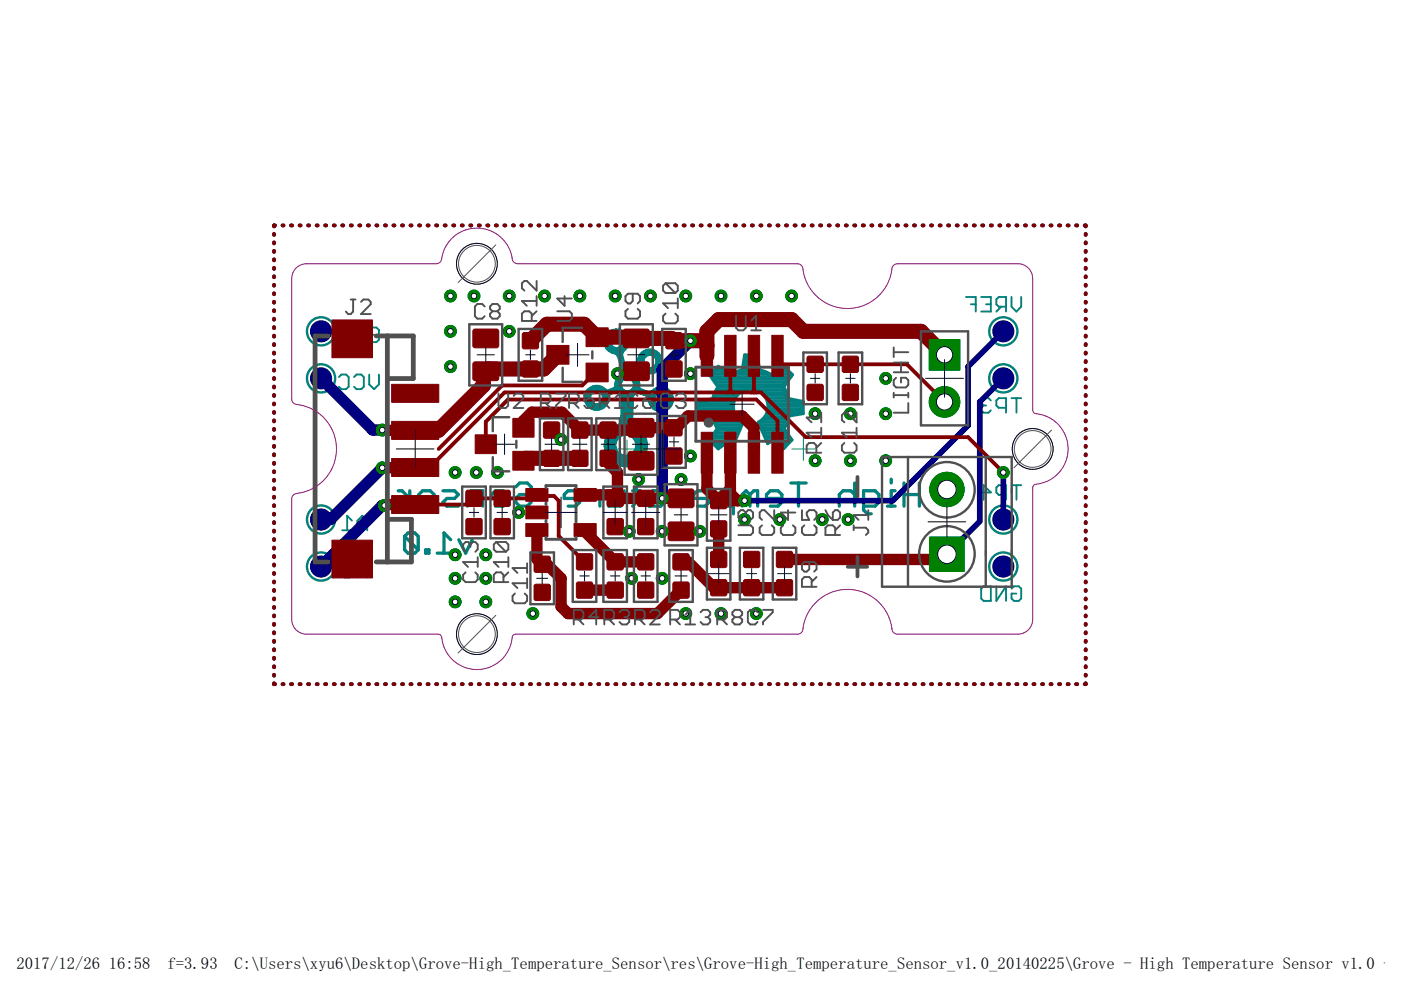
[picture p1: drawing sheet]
<svg xmlns="http://www.w3.org/2000/svg" width="297mm" height="210mm" viewBox="0 0 297 210" stroke-linecap="round" stroke-linejoin="round" font-family="sans-serif">
<defs><g id="words">
<g font-size="3.5">
<text x="3.5" y="205.4">2017/12/26</text>
<text x="23.1" y="205.4">16:58</text>
<text x="35.5" y="205.4">f=3.93</text>
<text x="49.7" y="205.4">C:\Users\xyu6\Desktop\Grove-High_Temperature_Sensor\res\Grove-High_Temperature_Sensor_v1.0_20140225\Grove - High Temperature Sensor v1.0 - 副</text>
</g>
</g></defs>
<g fill="none" stroke="#008080" stroke-width=".21">
<path d="M67.1 70.3h2M68.1 69.3v1.9M68.1 79.2v2M211.5 70.3h2.5M212.7 69v2.5M212.7 78.9v2.7M67.1 80.2h2M131 95.2h3.8M132.9 93.3v3.8M167.9 95.2h4.9M170.3 92.8v4.8M211.4 80.2h2.7"/>
<path d="M67.1 110.2h2M68.1 109.2v1.9M68.1 119.1v2M211.5 110.2h2.5M212.7 108.9v2.5M212.7 119.1v2M67.1 120.1h2M211.7 120.1h2"/>
</g>
<g fill="none" stroke="#008080" stroke-width=".4">
<path d="M71.8 79.9l.6-.5h1l.5 .5v2.1l-.5 .5h-1l-.6-.5M71.8 70l.6-.6h1.5v3.1h-1.5l-.6-.5zM75.1 79.9l.5-.5h1l.5 .5v2.1l-.5 .5h-1l-.5-.5M75.1 69.4v3.1l2-3.1v3.1M78.3 70l.5-.6h1l.5 .6v2l-.5 .5h-1l-.5-.5v-1h1M78.3 79.4v2.1l1 1 1-1v-2.1M204.8 63h2.1v3.1M205.8 64.5h1.1M208 63h2.1v3.1h-2.1M209.1 64.5h1M212.3 65l-1.1 1.1M213.3 65h-1.5l-.6-.5v-1l.6-.5h1.5v3.1"/>
<path d="M214.5 63v2l1 1.1 1-1.1v-2M208.5 86l-.5 .5v.5l.5 .5h1.1l.5-.5M208.5 86h.6M210.1 84.9l-.5-.5h-1.1l-.5 .5v.5l.5 .6M213.3 86.5h-1.5l-.6-.5v-1.1l.6-.5h1.5v3.1M214.5 84.4h2M215.5 84.4v3.1M72.6 119.8l.5-.5h1l.5 .5v2.1M72.6 119.8v2.1l.5 .5h1l.5-.5M72.6 119.8l2 2.1M72.6 112.4h2M74.6 110.4l-1-1.1v3.1"/>
<path d="M75.8 112.4v-2l1-1.1 1.1 1.1v2M75.8 110.9h2.1M208 104.4h2.1l-1.6-1.5v3.1M213.3 104.9h-1.5l-.6-.5v-1l.6-.5h1.5v3.1M214.5 102.9h2M215.5 102.9v3.1M75.8 122.4v-2l1-1.1 1.1 1.1v2M75.8 120.9h2.1M208 124.8l.5-.5h1.6v3.1h-1.6l-.5-.5zM211.2 124.3v3.1l2.1-3.1v3.1M214.5 124.8l.5-.5h1l.5 .5v2.1l-.5 .5h-1l-.5-.5v-1h1"/>
</g>
<g fill="none" stroke="#008080" stroke-width=".7">
<path d="M84.4 104.1h.9l1.6 1.6M85.8 113.7v2.9l.7 .7h1.4l.8-.7M85.8 113.7l.7-.7h1.4l.8 .7v2.9M85.8 113.7l2.9 2.9M86.9 104.1v3.2M88.8 104.9l.8-.8h1.6l.8 .8v1.6l-.8 .8h-1.6l-.8-.8zM90.2 116.6h.8v.7h-.8zM92.7 117.3h2.8M93.9 104.1h2.5l.8 .8-.8 .8h-1.7l-.8 .8 .8 .8h2.5M95.5 114.4l-1.4-1.4v4.3M97.3 114.4l1.4 2.9 1.4-2.9M99.1 107.3v-2.4l.8-.8h2.4v3.2"/>
<path d="M107.5 105.7h-3.3v-.8l.8-.8h1.7l.8 .8v1.6l-.8 .8h-1.7M109.3 103.2l.9-.8h1.6l.8 .8v.9l-.8 .8h-1.6l-.9 .8v.8l.9 .8h1.6l.8-.8M122.9 105.7h-3.3v-.8l.9-.8h1.6l.8 .8v1.6l-.8 .8h-1.6M124.7 104.1h.9l1.6 1.6M127.2 104.1v3.2M129.1 104.1v3.2h2.4l.8-.8v-2.4M134.1 104.1h1.7M134.9 103.2v3.3l-.8 .8M140.1 104.1h-1.6l-.9 .8v2.4h2.5l.8-.8-.8-.8h-2.5M142.7 104.1h.9l1.6 1.6M145.2 104.1v3.2M150.3 105.7h-3.2v-.8l.8-.8h1.6l.8 .8v1.6l-.8 .8h-1.6"/>
<path d="M155.5 107.3h-2.5l-.8-.8v-1.6l.8-.8h2.5v4.8M159 104.9l.8-.8h.8v3.2M159 104.9v2.4M159 104.9l-.8-.8-.8 .8v2.4M165.8 105.7h-3.3v-.8l.8-.8h1.7l.8 .8v1.6l-.8 .8h-1.7M167.7 102.4h3.2M169.3 102.4v4.9M181.2 104.9l-.8-.8h-1.6l-.9 .8v2.4M181.2 102.4v4.9M183.1 107.3h2.4l.9-.8v-1.6l-.9-.8h-2.4v4l.8 .8h.8M188.2 107.3h1.6M189 101.6v.8"/>
<path d="M189.8 104.1h-.8v3.2M191.7 104.9h3.2M191.7 102.4v4.9M194.9 102.4v4.9"/>
</g>
<g fill="none" stroke="#008080" stroke-width=".51">
<circle cx="68.1" cy="70.3" r="2.98"/>
<circle cx="212.7" cy="70.3" r="2.98"/>
<circle cx="68.1" cy="80.2" r="2.98"/>
<circle cx="212.7" cy="80.2" r="2.98"/>
<circle cx="68.1" cy="110.2" r="2.98"/>
<circle cx="212.7" cy="110.2" r="2.98"/>
<circle cx="68.1" cy="120.1" r="2.98"/>
<circle cx="212.7" cy="120.1" r="2.98"/>
</g>
<g fill="#008080" stroke="#008080" stroke-width=".21">
<path d="M132.5 98.9l.4 .1z"/>
<path d="M131.7 98.8l2 .1z"/>
<path d="M131.4 98.7l2.7 .1z"/>
<path d="M131.1 98.6l3.3 .1z"/>
<path d="M130.8 98.5l3.8 .1z"/>
<path d="M130.6 98.4l4.2 .1z"/>
<path d="M130.4 98.3l4.6 .1z"/>
<path d="M130.3 98.2l4.8 .1z"/>
<path d="M130.1 98.1l5.2 .1z"/>
<path d="M130 98l5.4 .1z"/>
<path d="M129.9 97.9l5.7 .1z"/>
<path d="M129.7 97.8l6 .1z"/>
<path d="M129.6 97.7l6.2 .1z"/>
<path d="M129.5 97.6l6.4 .1z"/>
<path d="M129.4 97.5l6.6 .1z"/>
<path d="M129.3 97.4l6.8 .1z"/>
<path d="M129.2 97.3l7 .1z"/>
<path d="M129.1 97.2l7.2 .1z"/>
<path d="M129.1 97.1l7.3 .1z"/>
<path d="M129 97l7.4 .1z"/>
<path d="M128.9 96.9l7.6 .1z"/>
<path d="M128.9 96.8l7.6 .1z"/>
<path d="M128.8 96.7l7.8 .1z"/>
<path d="M128.7 96.6l8 .1z"/>
<path d="M128.7 96.5l8 .1z"/>
<path d="M132.9 96.4l3.9 .1z"/>
<path d="M128.6 96.4l3.9 .1z"/>
<path d="M133.4 96.4h3.4z"/>
<path d="M128.6 96.4h3.4z"/>
<path d="M133.6 96.2l3.3 .1z"/>
<path d="M128.5 96.2l3.3 .1z"/>
<path d="M133.8 96.1l3.1 .1z"/>
<path d="M128.5 96.1l3.1 .1z"/>
<path d="M134 96l3 .1z"/>
<path d="M128.4 96l3.1 .1z"/>
<path d="M134.1 95.9l2.8 .1z"/>
<path d="M128.4 95.9l2.9 .1z"/>
<path d="M134.2 95.8l2.9 .1z"/>
<path d="M128.4 95.8l2.8 .1z"/>
<path d="M134.3 95.7l2.8 .1z"/>
<path d="M128.3 95.7l2.8 .1z"/>
<path d="M134.3 95.7h2.8z"/>
<path d="M128.3 95.7h2.8z"/>
<path d="M134.3 95.5l2.8 .1z"/>
<path d="M128.3 95.5l2.7 .1z"/>
<path d="M134.5 95.4l2.7 .1z"/>
<path d="M128.3 95.4l2.6 .1z"/>
<path d="M134.6 95.3l2.6 .1z"/>
<path d="M128.2 95.3l2.7 .1z"/>
<path d="M134.6 95.2l2.6 .1z"/>
<path d="M128.2 95.2l2.6 .1z"/>
<path d="M134.7 95.1l2.5 .1z"/>
<path d="M128.2 95.1l2.6 .1z"/>
<path d="M134.7 95l2.5 .1z"/>
<path d="M128.2 95l2.5 .1z"/>
<path d="M134.7 95h2.5z"/>
<path d="M128.2 95h2.5z"/>
<path d="M134.8 94.8l2.5 .1z"/>
<path d="M128.2 94.8l2.5 .1z"/>
<path d="M134.8 94.7l2.5 .1z"/>
<path d="M128.1 94.7l2.6 .1z"/>
<path d="M134.8 94.6l2.5 .1z"/>
<path d="M128.1 94.6l2.5 .1z"/>
<path d="M134.8 94.6h2.5z"/>
<path d="M128.1 94.6h2.5z"/>
<path d="M134.8 94.4l2.5 .1z"/>
<path d="M128.1 94.4l2.5 .1z"/>
<path d="M134.8 94.3l2.5 .1z"/>
<path d="M128.1 94.3l2.5 .1z"/>
<path d="M134.8 94.3h2.5z"/>
<path d="M128.1 94.3h2.5z"/>
<path d="M134.8 94.1l2.5 .1z"/>
<path d="M128.1 94.1l2.5 .1z"/>
<path d="M134.8 94l2.5 .1z"/>
<path d="M128.1 94l2.5 .1z"/>
<path d="M134.8 93.9l2.5 .1z"/>
<path d="M128.2 93.9l2.5 .1z"/>
<path d="M134.8 93.9h2.5z"/>
<path d="M128.2 93.9h2.5z"/>
<path d="M134.7 93.7l2.5 .1z"/>
<path d="M128.2 93.7l2.5 .1z"/>
<path d="M134.7 93.6l2.5 .1z"/>
<path d="M128.2 93.6l2.5 .1z"/>
<path d="M134.7 93.6h2.5z"/>
<path d="M128.2 93.6h2.6z"/>
<path d="M134.6 93.5h2.6z"/>
<path d="M128.2 93.5h2.6z"/>
<path d="M134.6 93.3l2.6 .1z"/>
<path d="M128.3 93.3l2.6 .1z"/>
<path d="M134.5 93.2l2.7 .1z"/>
<path d="M128.3 93.2l2.6 .1z"/>
<path d="M134.3 93.2h2.8z"/>
<path d="M128.3 93.2h2.7z"/>
<path d="M134.3 93l2.8 .1z"/>
<path d="M128.3 93l2.8 .1z"/>
<path d="M134.3 92.9l2.8 .1z"/>
<path d="M128.4 92.9l2.8 .1z"/>
<path d="M134.2 92.9h2.7z"/>
<path d="M128.4 92.9h2.9z"/>
<path d="M134.1 92.8h2.8z"/>
<path d="M128.4 92.8h3z"/>
<path d="M133.9 92.6l3 .1z"/>
<path d="M128.5 92.6l3 .1z"/>
<path d="M133.8 92.5l3.1 .1z"/>
<path d="M128.5 92.5l3.1 .1z"/>
<path d="M133.6 92.5h3.3z"/>
<path d="M128.6 92.5h3.2z"/>
<path d="M133.3 92.4h3.4z"/>
<path d="M128.6 92.4h3.5z"/>
<path d="M128.6 92.2l8.2 .1z"/>
<path d="M128.7 92.2h8z"/>
<path d="M128.8 92.1h7.9z"/>
<path d="M128.8 91.9l7.8 .1z"/>
<path d="M128.9 91.8l7.6 .1z"/>
<path d="M128.9 91.8h7.6z"/>
<path d="M129 91.7h7.4z"/>
<path d="M129.1 91.5l7.2 .1z"/>
<path d="M129.2 91.5h7z"/>
<path d="M129.2 91.4h7z"/>
<path d="M129.3 91.2l6.8 .1z"/>
<path d="M129.4 91.1l6.6 .1z"/>
<path d="M129.5 91.1h6.4z"/>
<path d="M129.6 91h6.2z"/>
<path d="M129.8 90.8l5.9 .1z"/>
<path d="M129.9 90.8h5.7z"/>
<path d="M130 90.7h5.4z"/>
<path d="M130.1 90.6h5.2z"/>
<path d="M130.3 90.5l4.8 .1z"/>
<path d="M130.5 90.4h4.5z"/>
<path d="M130.7 90.3h4.1z"/>
<path d="M130.8 90.1l3.9 .1z"/>
<path d="M131 90.1h3.6z"/>
<path d="M131.1 90h3.4z"/>
<path d="M131.2 89.9h3.1z"/>
<path d="M131.3 89.8l3.1 .1z"/>
<path d="M131.4 89.7h2.9z"/>
<path d="M131.4 89.6h2.9z"/>
<path d="M131.5 89.5h2.8z"/>
<path d="M131.5 89.4l2.7 .1z"/>
<path d="M131.6 89.3h2.6z"/>
<path d="M131.6 89.2h2.6z"/>
<path d="M131.6 89.1l2.6 .1z"/>
<path d="M131.6 89h2.6z"/>
<path d="M131.6 88.9h2.6z"/>
<path d="M131.6 88.8h2.6z"/>
<path d="M131.6 88.7l2.6 .1z"/>
<path d="M131.6 88.6h2.6z"/>
<path d="M131.6 88.5h2.6z"/>
<path d="M131.6 88.4l2.6 .1z"/>
<path d="M131.6 88.3h2.6z"/>
<path d="M131.6 88.2h2.6z"/>
<path d="M131.6 88.1h2.6z"/>
<path d="M131.7 88l2.5 .1z"/>
<path d="M131.7 87.9h2.5z"/>
<path d="M131.7 87.8h2.5z"/>
<path d="M131.7 87.7l2.5 .1z"/>
<path d="M131.7 87.6l2.5 .1z"/>
<path d="M131.7 87.5h2.5z"/>
<path d="M131.7 87.4h2.5z"/>
<path d="M131.7 87.3l2.5 .1z"/>
<path d="M139.4 87.2h1.4z"/>
<path d="M131.7 87.2h2.5z"/>
<path d="M139.1 87.1h2z"/>
<path d="M131.7 87.1h2.5z"/>
<path d="M138.9 87l2.5 .1z"/>
<path d="M131.7 87l2.5 .1z"/>
<path d="M138.7 86.9l2.8 .1z"/>
<path d="M131.7 86.9l2.5 .1z"/>
<path d="M125.8 86.9l1.4 .1z"/>
<path d="M138.6 86.8h3z"/>
<path d="M131.7 86.8h2.5z"/>
<path d="M125.6 86.8h1.9z"/>
<path d="M138.5 86.7h3.3z"/>
<path d="M131.7 86.7h2.6z"/>
<path d="M125.3 86.7h2.4z"/>
<path d="M138.3 86.6l3.6 .1z"/>
<path d="M131.7 86.6l2.6 .1z"/>
<path d="M125.2 86.6l2.7 .1z"/>
<path d="M138.2 86.5l3.8 .1z"/>
<path d="M131.7 86.5l2.6 .1z"/>
<path d="M125 86.5l3.1 .1z"/>
<path d="M138.2 86.4h3.9z"/>
<path d="M131.7 86.4h2.6z"/>
<path d="M124.9 86.4h3.3z"/>
<path d="M138 86.3l4.2 .1z"/>
<path d="M131.7 86.3l2.6 .1z"/>
<path d="M124.8 86.3l3.5 .1z"/>
<path d="M138 86.2l4.2 .1z"/>
<path d="M131.7 86.2l2.6 .1z"/>
<path d="M124.6 86.2l3.8 .1z"/>
<path d="M137.9 86.1h4.4z"/>
<path d="M131.7 86.1h2.6z"/>
<path d="M124.6 86.1h3.9z"/>
<path d="M137.9 86h4.5z"/>
<path d="M131.7 86h2.6z"/>
<path d="M124.5 86h4.1z"/>
<path d="M140.4 85.9l2 .1z"/>
<path d="M137.8 85.9l2.2 .1z"/>
<path d="M131.7 85.9l2.6 .1z"/>
<path d="M124.4 85.9l4.3 .1z"/>
<path d="M140.7 85.8l1.9 .1z"/>
<path d="M137.8 85.8l1.8 .1z"/>
<path d="M131.7 85.8l2.6 .1z"/>
<path d="M124.3 85.8l4.5 .1z"/>
<path d="M140.8 85.7h1.7z"/>
<path d="M137.7 85.7h1.7z"/>
<path d="M131.7 85.7h2.6z"/>
<path d="M124.3 85.7h4.5z"/>
<path d="M140.9 85.6l1.7 .1z"/>
<path d="M137.6 85.6l1.7 .1z"/>
<path d="M131.7 85.6l2.6 .1z"/>
<path d="M126.5 85.6l2.4 .1z"/>
<path d="M124.2 85.6l2.2 .1z"/>
<path d="M141 85.5l1.6 .1z"/>
<path d="M137.7 85.5l1.4 .1z"/>
<path d="M131.7 85.5l2.6 .1z"/>
<path d="M127 85.5l1.9 .1z"/>
<path d="M124.2 85.5l1.8 .1z"/>
<path d="M141.2 85.4h1.4z"/>
<path d="M137.6 85.4h1.4z"/>
<path d="M131.7 85.4h2.6z"/>
<path d="M127.2 85.4h1.8z"/>
<path d="M124.1 85.4h1.7z"/>
<path d="M141.2 85.3h1.5z"/>
<path d="M137.6 85.3h1.4z"/>
<path d="M131.7 85.3h2.6z"/>
<path d="M127.3 85.3h1.7z"/>
<path d="M124.1 85.3h1.6z"/>
<path d="M141.2 85.2l1.5 .1z"/>
<path d="M137.6 85.2l1.4 .1z"/>
<path d="M131.7 85.2l2.6 .1z"/>
<path d="M127.4 85.2l1.6 .1z"/>
<path d="M124 85.2l1.6 .1z"/>
<path d="M141.4 85.1l1.3 .1z"/>
<path d="M137.6 85.1l1.4 .1z"/>
<path d="M131.7 85.1l2.6 .1z"/>
<path d="M127.5 85.1l1.6 .1z"/>
<path d="M124 85.1l1.5 .1z"/>
<path d="M141.4 85h1.3z"/>
<path d="M137.6 85h1.4z"/>
<path d="M131.7 85h2.6z"/>
<path d="M127.6 85h1.5z"/>
<path d="M124 85h1.4z"/>
<path d="M141.4 84.9l1.3 .1z"/>
<path d="M137.5 84.9l1.4 .1z"/>
<path d="M131.7 84.9l2.6 .1z"/>
<path d="M127.6 84.9l1.5 .1z"/>
<path d="M123.9 84.9l1.5 .1z"/>
<path d="M141.4 84.8l1.3 .1z"/>
<path d="M137.5 84.8l1.4 .1z"/>
<path d="M131.7 84.8l2.6 .1z"/>
<path d="M127.7 84.8l1.4 .1z"/>
<path d="M123.9 84.8l1.4 .1z"/>
<path d="M141.4 84.7l1.3 .1z"/>
<path d="M137.5 84.7l1.4 .1z"/>
<path d="M131.7 84.7l2.6 .1z"/>
<path d="M127.7 84.7l1.5 .1z"/>
<path d="M123.9 84.7l1.4 .1z"/>
<path d="M141.4 84.6h1.3z"/>
<path d="M137.5 84.6h1.4z"/>
<path d="M131.7 84.6h2.6z"/>
<path d="M127.7 84.6h1.5z"/>
<path d="M123.9 84.6h1.3z"/>
<path d="M141.4 84.5l1.3 .1z"/>
<path d="M137.4 84.5l1.5 .1z"/>
<path d="M131.7 84.5l2.6 .1z"/>
<path d="M127.7 84.5l1.5 .1z"/>
<path d="M123.9 84.5l1.3 .1z"/>
<path d="M141.4 84.4l1.3 .1z"/>
<path d="M137.4 84.4l1.5 .1z"/>
<path d="M131.7 84.4l2.6 .1z"/>
<path d="M127.8 84.4l1.4 .1z"/>
<path d="M123.9 84.4l1.3 .1z"/>
<path d="M141.4 84.3h1.3z"/>
<path d="M137.2 84.3h1.7z"/>
<path d="M131.7 84.3h2.6z"/>
<path d="M127.8 84.3h1.4z"/>
<path d="M123.9 84.3h1.3z"/>
<path d="M141.4 84.2l1.3 .1z"/>
<path d="M137.2 84.2l1.7 .1z"/>
<path d="M131.7 84.2l2.6 .1z"/>
<path d="M127.8 84.2l1.4 .1z"/>
<path d="M123.9 84.2l1.3 .1z"/>
<path d="M141.2 84.1l1.5 .1z"/>
<path d="M137.1 84.1l1.9 .1z"/>
<path d="M131.7 84.1l2.6 .1z"/>
<path d="M127.7 84.1l1.5 .1z"/>
<path d="M123.9 84.1l1.3 .1z"/>
<path d="M141.2 84l1.5 .1z"/>
<path d="M137 84l2 .1z"/>
<path d="M131.7 84l2.7 .1z"/>
<path d="M127.7 84l1.5 .1z"/>
<path d="M123.9 84l1.4 .1z"/>
<path d="M141.2 83.9h1.4z"/>
<path d="M136.8 83.9h2.2z"/>
<path d="M131.7 83.9h2.7z"/>
<path d="M127.7 83.9h1.6z"/>
<path d="M123.9 83.9h1.4z"/>
<path d="M141 83.8l1.6 .1z"/>
<path d="M136.4 83.8l2.7 .1z"/>
<path d="M131.6 83.8l2.9 .1z"/>
<path d="M127.7 83.8l1.6 .1z"/>
<path d="M123.9 83.8l1.4 .1z"/>
<path d="M140.9 83.7l1.7 .1z"/>
<path d="M136.2 83.7l3.1 .1z"/>
<path d="M131.5 83.7l3.1 .1z"/>
<path d="M127.6 83.7l1.8 .1z"/>
<path d="M124 83.7l1.4 .1z"/>
<path d="M140.8 83.6l1.7 .1z"/>
<path d="M136 83.6l3.3 .1z"/>
<path d="M131.3 83.6l3.4 .1z"/>
<path d="M127.5 83.6l2.1 .1z"/>
<path d="M124 83.6l1.4 .1z"/>
<path d="M140.7 83.5l1.9 .1z"/>
<path d="M135.7 83.5l3.9 .1z"/>
<path d="M131.2 83.5l3.6 .1z"/>
<path d="M127.5 83.5l2.3 .1z"/>
<path d="M124 83.5l1.5 .1z"/>
<path d="M140.4 83.4l2 .1z"/>
<path d="M135.4 83.4l4.4 .1z"/>
<path d="M131.1 83.4l3.9 .1z"/>
<path d="M127.4 83.4l2.6 .1z"/>
<path d="M124.1 83.4l1.5 .1z"/>
<path d="M131 83.3l11.5 .1z"/>
<path d="M127.2 83.3l3.1 .1z"/>
<path d="M124.1 83.3l1.6 .1z"/>
<path d="M130.9 83.2h11.4z"/>
<path d="M127.1 83.2h3.4z"/>
<path d="M124.1 83.2h1.8z"/>
<path d="M126.8 83.1l15.4 .1z"/>
<path d="M124.2 83.1l1.9 .1z"/>
<path d="M124.2 83l18.1 .1z"/>
<path d="M138 82.9l4.2 .1z"/>
<path d="M124.3 82.9l12.9 .1z"/>
<path d="M138.2 82.8l3.8 .1z"/>
<path d="M133.3 82.8l3.6 .1z"/>
<path d="M124.4 82.8l8.4 .1z"/>
<path d="M138.3 82.7l3.6 .1z"/>
<path d="M133.6 82.7l3.1 .1z"/>
<path d="M124.4 82.7l8.1 .1z"/>
<path d="M138.5 82.6l3.3 .1z"/>
<path d="M133.8 82.6l2.7 .1z"/>
<path d="M129.1 82.6l3.3 .1z"/>
<path d="M124.5 82.6l4.2 .1z"/>
<path d="M138.6 82.5h3.1z"/>
<path d="M133.9 82.5h2.2z"/>
<path d="M129.3 82.5h2.9z"/>
<path d="M124.6 82.5h3.9z"/>
<path d="M138.7 82.4l2.8 .1z"/>
<path d="M134 82.4l1.9 .1z"/>
<path d="M129.6 82.4l2.5 .1z"/>
<path d="M124.7 82.4l3.7 .1z"/>
<path d="M138.9 82.3l2.5 .1z"/>
<path d="M134.1 82.3l1.7 .1z"/>
<path d="M129.8 82.3l2.2 .1z"/>
<path d="M124.8 82.3l3.4 .1z"/>
<path d="M139.1 82.2l2 .1z"/>
<path d="M134.2 82.2l1.5 .1z"/>
<path d="M130.1 82.2l1.9 .1z"/>
<path d="M125 82.2l3.1 .1z"/>
<path d="M139.3 82.1l1.6 .1z"/>
<path d="M134.2 82.1l1.5 .1z"/>
<path d="M130.2 82.1l1.7 .1z"/>
<path d="M125.1 82.1l2.9 .1z"/>
<path d="M139.8 82l.6 .1z"/>
<path d="M134.3 82l1.4 .1z"/>
<path d="M130.3 82l1.6 .1z"/>
<path d="M125.3 82l2.5 .1z"/>
<path d="M134.3 81.9l1.4 .1z"/>
<path d="M130.4 81.9l1.5 .1z"/>
<path d="M125.5 81.9l2.1 .1z"/>
<path d="M134.3 81.8l1.4 .1z"/>
<path d="M130.4 81.8l1.4 .1z"/>
<path d="M125.7 81.8l1.6 .1z"/>
<path d="M134.3 81.7l1.4 .1z"/>
<path d="M130.4 81.7l1.4 .1z"/>
<path d="M126.2 81.7l.7 .1z"/>
<path d="M134.3 81.6l1.4 .1z"/>
<path d="M130.4 81.6l1.4 .1z"/>
<path d="M134.3 81.5l1.4 .1z"/>
<path d="M130.4 81.5l1.4 .1z"/>
<path d="M134.3 81.4l1.4 .1z"/>
<path d="M130.4 81.4l1.4 .1z"/>
<path d="M134.3 81.3l1.4 .1z"/>
<path d="M130.4 81.3l1.4 .1z"/>
<path d="M134.3 81.2l1.4 .1z"/>
<path d="M130.4 81.2l1.4 .1z"/>
<path d="M134.3 81.1l1.3 .1z"/>
<path d="M130.4 81.1l1.5 .1z"/>
<path d="M134.2 81l1.4 .1z"/>
<path d="M130.4 81l1.5 .1z"/>
<path d="M134.2 80.9l1.4 .1z"/>
<path d="M130.5 80.9l1.5 .1z"/>
<path d="M134.1 80.8l1.5 .1z"/>
<path d="M130.5 80.8l1.5 .1z"/>
<path d="M134 80.7l1.6 .1z"/>
<path d="M130.5 80.7l1.6 .1z"/>
<path d="M133.9 80.6l1.6 .1z"/>
<path d="M130.6 80.6l1.6 .1z"/>
<path d="M133.8 80.5l1.7 .1z"/>
<path d="M130.6 80.5l1.7 .1z"/>
<path d="M133.6 80.4l1.9 .1z"/>
<path d="M130.6 80.4l1.9 .1z"/>
<path d="M133.3 80.3l2.2 .1z"/>
<path d="M130.7 80.3l2.1 .1z"/>
<path d="M130.7 80.2l4.8 .1z"/>
<path d="M130.8 80.1l4.8 .1z"/>
<path d="M130.9 80l4.7 .1z"/>
<path d="M130.9 79.9l4.8 .1z"/>
<path d="M131 79.8l4.7 .1z"/>
<path d="M131.1 79.7l4.7 .1z"/>
<path d="M131.2 79.6l4.7 .1z"/>
<path d="M131.3 79.5l4.7 .1z"/>
<path d="M131.5 79.4l4.6 .1z"/>
<path d="M131.6 79.3l4.5 .1z"/>
<path d="M137.1 79.2l1.4 .1z"/>
<path d="M134.7 79.2l1.7 .1z"/>
<path d="M131.8 79.2l2.5 .1z"/>
<path d="M134.9 79.1l3.8 .1z"/>
<path d="M131.8 79.1l2.3 .1z"/>
<path d="M134.9 79l4.1 .1z"/>
<path d="M131.9 79l1.9 .1z"/>
<path d="M135 78.9l4.1 .1z"/>
<path d="M131.9 78.9l1.4 .1z"/>
<path d="M135.1 78.8l4.2 .1z"/>
<path d="M131.9 78.8l1.2 .1z"/>
<path d="M135.2 78.7l4.2 .1z"/>
<path d="M131.9 78.7l1.1 .1z"/>
<path d="M135.3 78.6l4.3 .1z"/>
<path d="M131.8 78.6l1.2 .1z"/>
<path d="M135.3 78.5l4.4 .1z"/>
<path d="M131.8 78.5l1.1 .1z"/>
<path d="M135.4 78.4l4.4 .1z"/>
<path d="M131.8 78.4l1.1 .1z"/>
<path d="M135.4 78.3l4.4 .1z"/>
<path d="M131.7 78.3l1.2 .1z"/>
<path d="M135.4 78.2l4.5 .1z"/>
<path d="M131.7 78.2l1.2 .1z"/>
<path d="M135.4 78.1l4.5 .1z"/>
<path d="M131.7 78.1l1.1 .1z"/>
<path d="M135.4 78l4.7 .1z"/>
<path d="M131.7 78l1.1 .1z"/>
<path d="M135.4 77.9l4.7 .1z"/>
<path d="M131.6 77.9l1.2 .1z"/>
<path d="M138.2 77.8l1.9 .1z"/>
<path d="M135.4 77.8l2 .1z"/>
<path d="M131.6 77.8l1.1 .1z"/>
<path d="M138.5 77.7l1.8 .1z"/>
<path d="M135.4 77.7l1.7 .1z"/>
<path d="M131.6 77.7l1.1 .1z"/>
<path d="M138.6 77.6l1.7 .1z"/>
<path d="M135.4 77.6l1.6 .1z"/>
<path d="M131.5 77.6l1.2 .1z"/>
<path d="M138.8 77.5l1.5 .1z"/>
<path d="M135.3 77.5l1.6 .1z"/>
<path d="M131.5 77.5l1.2 .1z"/>
<path d="M138.7 77.4l1.7 .1z"/>
<path d="M135.3 77.4l1.5 .1z"/>
<path d="M131.5 77.4l1.1 .1z"/>
<path d="M138.9 77.3l1.4 .1z"/>
<path d="M135.3 77.3l1.5 .1z"/>
<path d="M131.5 77.3l1.1 .1z"/>
<path d="M139 77.2l1.4 .1z"/>
<path d="M135.2 77.2l1.5 .1z"/>
<path d="M131.4 77.2l1.2 .1z"/>
<path d="M139 77.1l1.4 .1z"/>
<path d="M135.2 77.1l1.5 .1z"/>
<path d="M131.4 77.1l1.1 .1z"/>
<path d="M139 77l1.4 .1z"/>
<path d="M135.2 77l1.4 .1z"/>
<path d="M131.4 77l1.1 .1z"/>
<path d="M139 76.9l1.4 .1z"/>
<path d="M135.2 76.9l1.4 .1z"/>
<path d="M131.3 76.9l1.2 .1z"/>
<path d="M139 76.8l1.4 .1z"/>
<path d="M135.2 76.8l1.4 .1z"/>
<path d="M131.3 76.8l1.2 .1z"/>
<path d="M139 76.7l1.4 .1z"/>
<path d="M135.2 76.7l1.4 .1z"/>
<path d="M131.3 76.7l1.1 .1z"/>
<path d="M139 76.6l1.4 .1z"/>
<path d="M135.2 76.6l1.4 .1z"/>
<path d="M131.3 76.6l1.1 .1z"/>
<path d="M139 76.5l1.4 .1z"/>
<path d="M135.2 76.5l1.4 .1z"/>
<path d="M131.2 76.5l1.2 .1z"/>
<path d="M139 76.4l1.4 .1z"/>
<path d="M135.2 76.4l1.4 .1z"/>
<path d="M131.2 76.4l1.1 .1z"/>
<path d="M139 76.3l1.4 .1z"/>
<path d="M135.2 76.3l1.4 .1z"/>
<path d="M131.2 76.3l1.1 .1z"/>
<path d="M139 76.2l1.4 .1z"/>
<path d="M135.2 76.2l1.4 .1z"/>
<path d="M131.1 76.2l1.2 .1z"/>
<path d="M139 76.1l1.4 .1z"/>
<path d="M135.2 76.1l1.5 .1z"/>
<path d="M131.1 76.1l1.2 .1z"/>
<path d="M139 76l1.4 .1z"/>
<path d="M135.2 76l1.5 .1z"/>
<path d="M131.1 76l1.1 .1z"/>
<path d="M138.9 75.9l1.4 .1z"/>
<path d="M135.3 75.9l1.5 .1z"/>
<path d="M131.1 75.9l1.1 .1z"/>
<path d="M138.8 75.8l1.5 .1z"/>
<path d="M135.3 75.8l1.6 .1z"/>
<path d="M131 75.8l1.2 .1z"/>
<path d="M138.6 75.7l1.7 .1z"/>
<path d="M135.3 75.7l1.6 .1z"/>
<path d="M131 75.7l1.1 .1z"/>
<path d="M138.6 75.6l1.7 .1z"/>
<path d="M135.4 75.6l1.7 .1z"/>
<path d="M131 75.6l1.1 .1z"/>
<path d="M138.5 75.5l1.6 .1z"/>
<path d="M135.4 75.5l1.7 .1z"/>
<path d="M130.9 75.5l1.2 .1z"/>
<path d="M138.2 75.4l1.9 .1z"/>
<path d="M135.5 75.4l2 .1z"/>
<path d="M130.8 75.4l1.3 .1z"/>
<path d="M135.5 75.3l4.5 .1z"/>
<path d="M130.8 75.3l1.3 .1z"/>
<path d="M135.6 75.2l4.4 .1z"/>
<path d="M130.7 75.2l1.3 .1z"/>
<path d="M135.7 75.1l4.2 .1z"/>
<path d="M130.5 75.1l1.5 .1z"/>
<path d="M135.7 75l4.1 .1z"/>
<path d="M130.3 75l1.8 .1z"/>
<path d="M135.8 74.9l3.9 .1z"/>
<path d="M129.9 74.9l2.2 .1z"/>
<path d="M135.8 74.8l3.9 .1z"/>
<path d="M129.7 74.8l2.4 .1z"/>
<path d="M136 74.7l3.6 .1z"/>
<path d="M129.5 74.7l2.7 .1z"/>
<path d="M136.1 74.6l3.3 .1z"/>
<path d="M129.3 74.6l2.9 .1z"/>
<path d="M136.2 74.5l3.1 .1z"/>
<path d="M129.1 74.5l3.1 .1z"/>
<path d="M136.4 74.4l2.8 .1z"/>
<path d="M129 74.4l3.4 .1z"/>
<path d="M136.5 74.3l2.5 .1z"/>
<path d="M128.9 74.3l3.6 .1z"/>
<path d="M136.8 74.2l2 .1z"/>
<path d="M128.8 74.2l3.8 .1z"/>
<path d="M136.9 74.1l1.7 .1z"/>
<path d="M128.7 74.1l4 .1z"/>
<path d="M137.4 74l.8 .1z"/>
<path d="M128.6 74l4.2 .1z"/>
<path d="M128.5 73.9l4.4 .1z"/>
<path d="M128.5 73.8l4.4 .1z"/>
<path d="M128.4 73.7l4.5 .1z"/>
<path d="M131 73.6l2 .1z"/>
<path d="M128.4 73.6l2.1 .1z"/>
<path d="M131.2 73.5l1.9 .1z"/>
<path d="M128.3 73.5l1.9 .1z"/>
<path d="M131.4 73.4l1.7 .1z"/>
<path d="M128.3 73.4l1.7 .1z"/>
<path d="M131.6 73.3l1.6 .1z"/>
<path d="M128.2 73.3l1.7 .1z"/>
<path d="M131.7 73.2l1.5 .1z"/>
<path d="M128.2 73.2l1.6 .1z"/>
<path d="M131.7 73.1l1.5 .1z"/>
<path d="M128.1 73.1l1.6 .1z"/>
<path d="M131.8 73l1.5 .1z"/>
<path d="M128.1 73l1.5 .1z"/>
<path d="M131.9 72.9l1.4 .1z"/>
<path d="M128.1 72.9l1.5 .1z"/>
<path d="M131.9 72.8l1.4 .1z"/>
<path d="M128.1 72.8l1.4 .1z"/>
<path d="M131.9 72.7l1.4 .1z"/>
<path d="M128.1 72.7l1.4 .1z"/>
<path d="M132 72.6l1.3 .1z"/>
<path d="M128 72.6l1.5 .1z"/>
<path d="M132 72.5l1.3 .1z"/>
<path d="M128 72.5l1.5 .1z"/>
<path d="M132 72.4l1.3 .1z"/>
<path d="M128 72.4l1.4 .1z"/>
<path d="M132 72.3l1.3 .1z"/>
<path d="M128 72.3l1.4 .1z"/>
<path d="M132 72.2l1.3 .1z"/>
<path d="M128 72.2l1.4 .1z"/>
<path d="M132 72.1l1.3 .1z"/>
<path d="M128 72.1l1.5 .1z"/>
<path d="M131.9 72l1.4 .1z"/>
<path d="M128.1 72l1.4 .1z"/>
<path d="M131.9 71.9l1.4 .1z"/>
<path d="M128.1 71.9l1.4 .1z"/>
<path d="M131.9 71.8l1.4 .1z"/>
<path d="M128.1 71.8l1.5 .1z"/>
<path d="M131.8 71.7l1.5 .1z"/>
<path d="M128.1 71.7l1.5 .1z"/>
<path d="M131.7 71.6l1.5 .1z"/>
<path d="M128.1 71.6l1.6 .1z"/>
<path d="M131.7 71.5l1.5 .1z"/>
<path d="M128.2 71.5l1.6 .1z"/>
<path d="M131.6 71.4l1.6 .1z"/>
<path d="M128.2 71.4l1.7 .1z"/>
<path d="M131.4 71.3l1.7 .1z"/>
<path d="M128.3 71.3l1.7 .1z"/>
<path d="M131.3 71.2l1.8 .1z"/>
<path d="M128.3 71.2l1.9 .1z"/>
<path d="M131 71.1l2 .1z"/>
<path d="M128.3 71.1l2.1 .1z"/>
<path d="M128.4 71l4.5 .1z"/>
<path d="M128.5 70.9l4.4 .1z"/>
<path d="M128.5 70.8l4.3 .1z"/>
<path d="M128.6 70.7l4.2 .1z"/>
<path d="M128.7 70.6l4 .1z"/>
<path d="M128.8 70.5l3.8 .1z"/>
<path d="M128.9 70.4l3.6 .1z"/>
<path d="M129 70.3l3.4 .1z"/>
<path d="M129.1 70.2l3.1 .1z"/>
<path d="M129.3 70.1l2.8 .1z"/>
<path d="M129.5 70l2.4 .1z"/>
<path d="M129.7 69.9l2 .1z"/>
<path d="M130 69.8l1.4 .1z"/>
<path d="M130.5 69.7l.3 .1z"/>
<path d="M131.1 69.6h.3z"/>
</g>
<g fill="none" stroke="#008080" stroke-width=".61">
<path d="M150.9 79.3h3.3M151.2 79.9h16.5M151.6 78.7h1.6M154.9 79.4l-2.6-1.8-1.9 1.8 1.8 2.6M156.1 79.3h6.4M157.3 78.4l-1.3 .4-1.2 .6M157.4 78.4l.5-3.2h2.6l.6 3.2M157.8 78.7h3.6M157.9 78.2h2.9M157.9 77.6h2.8M157.9 77h2.7M157.9 76.5h2.6"/>
<path d="M157.9 75.9h2.5M161.1 78.4l1.2 .4 1.2 .6 2.6-1.8 1.9 1.8-1.8 2.6M164.2 79.3h3.2M165.3 78.7h1.6M148.4 87.2h7M148.4 86.7h7M148.4 86.1h7M148.4 85.6h7M149.7 85h5.8M151.1 88.2l.3 1.4 .7 1.3-1.7 2.4 1.9 1.9 2.4-1.7 1 .6 1.9-4.5M151.1 92.9h4.6M151.2 93.5h2.8"/>
<path d="M151.4 87.8h4.1M151.5 84.4h4.3M151.5 80.5h15.6M151.5 92.4h4.5M151.6 88.4h4.4M151.7 88.9h4.9M151.7 83.8h4.5M151.7 94h1.5M151.8 81h14.7M151.9 89.5h5.3M151.9 91.8h4.4M151.9 83.3h4.6"/>
<path d="M152.1 90.1h5.1M152.1 81.6h13.9M152.2 82.7h4.7M152.2 82l-.7 1.2-.4 1.3-3 .6v2.6l3 .5M152.2 90.7h4.7M152.3 94.6h.2M152.3 82.1h13.7M152.4 91.2h4.2M155 93.5h.5M156.9 82.7l2.5-.5 2.9 1h-.5l1.5 2.5-1 3-.9 1 1.4 4 1.1-.5 1.9 1.5 1.5-1.5-1.5-2.5 1-2.5 3-1M156.9 82.7l-1.5 2.5v2.5l2 2-2 4-1-.5-2 1.5-1.5-1.5 1.5-2-1-3.5h-3v-2.5l3-.5 1-2.5-1.5-3 1.5-1 2.5 1.5 3-1v-3h2.5l.4 2.5h-.4l2.9 1.5 3-1.5 1.5 1.5-2 2 1 3 3 .5v2.5M157.6 89.5a3.7 3.7 0 0 1-1.3-5.6 3.7 3.7 0 0 1 5.7 0 3.7 3.7 0 0 1-1.2 5.6"/>
<path d="M160.8 89.6l2 4.5 .9-.6 2.4 1.7 1.8-1.9-1.6-2.4M160.8 82.7h5.4M161.5 90.1h4.6M161.5 89.5h4.8M161.7 90.7h4.2M161.9 83.3h4.5M161.9 91.2h4.3M162.1 88.9h4.4M162.1 91.8h4.4M162.2 83.8h4.3M162.3 92.4h4.5M162.5 88.4h4.3"/>
<path d="M162.6 92.9h4.6M162.6 84.4h4.1M162.6 87.8h5.4M162.8 93.5h.5M162.8 87.2h6.9M162.9 85h5.6M163 86.7h6.8M163.2 86.1h6.6M163.3 85.6h6.5M164.2 93.5h2.8M165 94h1.5M165.8 94.6h.1"/>
<path d="M166.2 82.1l.7 1.1 .4 1.3M167.3 84.5l3 .6v2.6l-3 .5-.4 1.4-.6 1.3"/>
</g>
<g fill="#000080" stroke="#000080" stroke-width=".21">
<circle cx="68.1" cy="80.2" r="2.24"/>
<circle cx="68.1" cy="120.1" r="2.24"/>
<circle cx="68.1" cy="110.2" r="2.24"/>
<circle cx="212.7" cy="120.1" r="2.24"/>
<circle cx="68.1" cy="70.3" r="2.24"/>
<circle cx="212.7" cy="70.3" r="2.24"/>
<circle cx="212.7" cy="80.2" r="2.24"/>
<circle cx="212.7" cy="110.2" r="2.24"/>
</g>
<path d="M212.7 70.3l-7.4 7.4v12.5l-16 16h-31.4M212.7 80.2l-5 5v25.3l-6.9 7M212.7 100.2v10" fill="none" stroke="#000080" stroke-width="1.2"/>
<path d="M146.4 72.2l-6 6v27.5M68.1 80.2l10.9 11h2M81 99.2l-10.9 11h-2M81.5 107.2h-.5l-12.9 12.9" fill="none" stroke="#000080" stroke-width="2.4"/>
<g fill="none" stroke="#000080" stroke-width=".8">
<path d="M58.1 49.6v.2M58.1 51.4v.2M58.1 53.2v.2M58.1 55v.2M58.1 56.8v.2M58.1 58.6v.2M58.3 47.8h-.2v.2M59.9 47.8h.2M61.7 47.8h.2M63.5 47.8h.2M65.3 47.8h.2M67.1 47.8h.3"/>
<path d="M68.9 47.8h.3M70.8 47.8h.2M72.6 47.8h.2M74.4 47.8h.2M76.2 47.8h.2M78 47.8h.2M79.8 47.8h.2M81.6 47.8h.2M83.4 47.8h.2M85.2 47.8h.2M87 47.8h.2M88.9 47.8h.2"/>
<path d="M90.7 47.8h.2M92.5 47.8h.2M94.3 47.8h.2M96.1 47.8h.2M97.9 47.8h.2M99.7 47.8h.2M101.5 47.8h.2M103.3 47.8h.2M105.1 47.8h.2M106.9 47.8h.2M108.8 47.8h.2M110.6 47.8h.2"/>
<path d="M112.4 47.8h.2M114.2 47.8h.2M116 47.8h.2M117.8 47.8h.2M119.6 47.8h.2M121.4 47.8h.2M123.2 47.8h.2M125 47.8h.2M126.9 47.8h.2M128.7 47.8h.2M130.5 47.8h.2M132.3 47.8h.2"/>
<path d="M134.1 47.8h.2M135.9 47.8h.2M137.7 47.8h.2M139.5 47.8h.2M141.3 47.8h.2M143.1 47.8h.2M144.9 47.8h.3M146.7 47.8h.3M148.5 47.8h.3M150.4 47.8h.2M152.2 47.8h.2M154 47.8h.2"/>
<path d="M155.8 47.8h.2M157.6 47.8h.2M159.4 47.8h.2M161.2 47.8h.2M163 47.8h.2M164.8 47.8h.3M166.6 47.8h.3M168.5 47.8h.2M170.3 47.8h.2M172.1 47.8h.2M173.9 47.8h.2M175.7 47.8h.2"/>
<path d="M177.5 47.8h.2M179.3 47.8h.2M181.1 47.8h.2M182.9 47.8h.3M184.7 47.8h.3M186.5 47.8h.3M188.4 47.8h.2M190.2 47.8h.2M192 47.8h.2M193.8 47.8h.2M195.6 47.8h.2M197.4 47.8h.2"/>
<path d="M199.2 47.8h.2M201 47.8h.2M202.8 47.8h.3M204.6 47.8h.3M206.5 47.8h.2M208.3 47.8h.2M210.1 47.8h.2M211.9 47.8h.2M213.7 47.8h.2M215.5 47.8h.2M217.3 47.8h.2M219.1 47.8h.2"/>
<path d="M220.9 47.8h.2M222.7 47.8h.2M224.5 47.8h.3M226.4 47.8h.2M228.2 47.8h.2M230 47.8h.2v.2M230.2 49.6v.2M230.2 51.4v.2M230.2 53.2v.2M230.2 55v.2M230.2 56.8v.2M230.2 58.6v.2"/>
<path d="M58.1 60.4v.2M58.1 62.2v.2M58.1 64v.2M58.1 65.8v.2M58.1 67.6v.2M58.1 69.4v.2M58.1 71.2v.2M58.1 73v.2M58.1 74.8v.2M58.1 76.6v.2M58.1 78.4v.2M230.2 60.4v.2"/>
<path d="M230.2 62.2v.2M230.2 64v.2M230.2 65.8v.2M230.2 67.6v.2M230.2 69.4v.2M230.2 71.2v.2M230.2 73v.2M230.2 74.8v.2M230.2 76.6v.2M230.2 78.4v.2M58.1 80.2v.1M58.1 82v.1"/>
<path d="M58.1 83.8v.1M58.1 85.6v.1M58.1 87.4v.1M58.1 89.1v.2M58.1 90.9v.2M58.1 92.7v.2M58.1 94.5v.2M58.1 96.3v.2M58.1 98.1v.2M58.1 99.9v.2M230.2 80.2v.1M230.2 82v.1"/>
<path d="M230.2 83.8v.1M230.2 85.6v.1M230.2 87.4v.1M230.2 89.1v.2M230.2 90.9v.2M230.2 92.7v.2M230.2 94.5v.2M230.2 96.3v.2M230.2 98.1v.2M230.2 99.9v.2M58.1 101.7v.2M58.1 103.5v.2"/>
<path d="M58.1 105.3v.2M58.1 107.1v.2M58.1 108.9v.2M58.1 110.7v.2M58.1 112.5v.2M58.1 114.3v.2M58.1 116.1v.2M58.1 117.9v.2M58.1 119.7v.2M230.2 101.7v.2M230.2 103.5v.2M230.2 105.3v.2"/>
<path d="M230.2 107.1v.2M230.2 108.9v.2M230.2 110.7v.2M230.2 112.5v.2M230.2 114.3v.2M230.2 116.1v.2M230.2 117.9v.2M230.2 119.7v.2M58.1 121.5v.2M58.1 123.3v.2M58.1 125.1v.2M58.1 126.9v.2"/>
<path d="M58.1 128.7v.2M58.1 130.5v.2M58.1 132.3v.2M58.1 134.1v.2M58.1 135.9v.2M58.1 137.7v.2M58.1 139.5v.2M230.2 121.5v.2M230.2 123.3v.2M230.2 125.1v.2M230.2 126.9v.2M230.2 128.7v.2"/>
<path d="M230.2 130.5v.2M230.2 132.3v.2M230.2 134.1v.2M230.2 135.9v.2M230.2 137.7v.2M230.2 139.5v.2M58.1 144.9v.2h.2M58.1 141.3v.2M58.1 143.1v.2M59.9 145.1h.2M61.7 145.1h.2M63.5 145.1h.2"/>
<path d="M65.3 145.1h.2M67.1 145.1h.3M68.9 145.1h.3M70.8 145.1h.2M72.6 145.1h.2M74.4 145.1h.2M76.2 145.1h.2M78 145.1h.2M79.8 145.1h.2M81.6 145.1h.2M83.4 145.1h.2M85.2 145.1h.2"/>
<path d="M87 145.1h.2M88.9 145.1h.2M90.7 145.1h.2M92.5 145.1h.2M94.3 145.1h.2M96.1 145.1h.2M97.9 145.1h.2M99.7 145.1h.2M101.5 145.1h.2M103.3 145.1h.2M105.1 145.1h.2M106.9 145.1h.2"/>
<path d="M108.8 145.1h.2M110.6 145.1h.2M112.4 145.1h.2M114.2 145.1h.2M116 145.1h.2M117.8 145.1h.2M119.6 145.1h.2M121.4 145.1h.2M123.2 145.1h.2M125 145.1h.2M126.9 145.1h.2M128.7 145.1h.2"/>
<path d="M130.5 145.1h.2M132.3 145.1h.2M134.1 145.1h.2M135.9 145.1h.2M137.7 145.1h.2M139.5 145.1h.2M141.3 145.1h.2M143.1 145.1h.2M144.9 145.1h.3M146.7 145.1h.3M148.5 145.1h.3M150.4 145.1h.2"/>
<path d="M152.2 145.1h.2M154 145.1h.2M155.8 145.1h.2M157.6 145.1h.2M159.4 145.1h.2M161.2 145.1h.2M163 145.1h.2M164.8 145.1h.3M166.6 145.1h.3M168.5 145.1h.2M170.3 145.1h.2M172.1 145.1h.2"/>
<path d="M173.9 145.1h.2M175.7 145.1h.2M177.5 145.1h.2M179.3 145.1h.2M181.1 145.1h.2M182.9 145.1h.3M184.7 145.1h.3M186.5 145.1h.3M188.4 145.1h.2M190.2 145.1h.2M192 145.1h.2M193.8 145.1h.2"/>
<path d="M195.6 145.1h.2M197.4 145.1h.2M199.2 145.1h.2M201 145.1h.2M202.8 145.1h.3M204.6 145.1h.3M206.5 145.1h.2M208.3 145.1h.2M210.1 145.1h.2M211.9 145.1h.2M213.7 145.1h.2M215.5 145.1h.2"/>
<path d="M217.3 145.1h.2M219.1 145.1h.2M220.9 145.1h.2M222.7 145.1h.2M224.5 145.1h.3M226.4 145.1h.2M228.2 145.1h.2M230.2 141.3v.2M230.2 143.1v.2M230.2 144.9v.2h-.2"/>
</g>
<path d="M197 72h6.5v6.5h-6.5z" fill="#008000" stroke="#008000" stroke-width=".21"/>
<circle cx="200.3" cy="75.2" r="1.74" fill="#fff" stroke="#000" stroke-width=".21"/>
<circle cx="200.3" cy="85.2" r="3.2" fill="#008000" stroke="#008000" stroke-width=".21"/>
<circle cx="200.3" cy="85.2" r="1.74" fill="#fff" stroke="#000" stroke-width=".21"/>
<path d="M197.1 113.9h7.3v7.3h-7.3z" fill="#008000" stroke="#008000" stroke-width=".21"/>
<circle cx="200.8" cy="117.5" r="1.97" fill="#fff" stroke="#000" stroke-width=".21"/>
<circle cx="200.8" cy="103.8" r="3.6" fill="#008000" stroke="#008000" stroke-width=".21"/>
<circle cx="200.8" cy="103.8" r="1.97" fill="#fff" stroke="#000" stroke-width=".21"/>
<circle cx="157.9" cy="106.2" r="1.25" fill="#008000" stroke="#008000" stroke-width=".21"/>
<circle cx="157.9" cy="106.2" r=".59" fill="#fff" stroke="#000" stroke-width=".21"/>
<circle cx="81.5" cy="107.2" r="1.25" fill="#008000" stroke="#008000" stroke-width=".21"/>
<circle cx="81.5" cy="107.2" r=".59" fill="#fff" stroke="#000" stroke-width=".21"/>
<circle cx="81" cy="99.2" r="1.25" fill="#008000" stroke="#008000" stroke-width=".21"/>
<circle cx="81" cy="99.2" r=".59" fill="#fff" stroke="#000" stroke-width=".21"/>
<circle cx="212.7" cy="100.2" r="1.25" fill="#008000" stroke="#008000" stroke-width=".21"/>
<circle cx="212.7" cy="100.2" r=".59" fill="#fff" stroke="#000" stroke-width=".21"/>
<circle cx="140.4" cy="105.7" r="1.25" fill="#008000" stroke="#008000" stroke-width=".21"/>
<circle cx="140.4" cy="105.7" r=".59" fill="#fff" stroke="#000" stroke-width=".21"/>
<circle cx="146.4" cy="72.2" r="1.25" fill="#008000" stroke="#008000" stroke-width=".21"/>
<circle cx="146.4" cy="72.2" r=".59" fill="#fff" stroke="#000" stroke-width=".21"/>
<circle cx="95.5" cy="70.3" r="1.25" fill="#008000" stroke="#008000" stroke-width=".21"/>
<circle cx="95.5" cy="70.3" r=".59" fill="#fff" stroke="#000" stroke-width=".21"/>
<circle cx="95.5" cy="77.7" r="1.25" fill="#008000" stroke="#008000" stroke-width=".21"/>
<circle cx="95.5" cy="77.7" r=".59" fill="#fff" stroke="#000" stroke-width=".21"/>
<circle cx="95.5" cy="62.8" r="1.25" fill="#008000" stroke="#008000" stroke-width=".21"/>
<circle cx="95.5" cy="62.8" r=".59" fill="#fff" stroke="#000" stroke-width=".21"/>
<circle cx="100.5" cy="62.8" r="1.25" fill="#008000" stroke="#008000" stroke-width=".21"/>
<circle cx="100.5" cy="62.8" r=".59" fill="#fff" stroke="#000" stroke-width=".21"/>
<circle cx="108" cy="62.8" r="1.25" fill="#008000" stroke="#008000" stroke-width=".21"/>
<circle cx="108" cy="62.8" r=".59" fill="#fff" stroke="#000" stroke-width=".21"/>
<circle cx="108" cy="70.3" r="1.25" fill="#008000" stroke="#008000" stroke-width=".21"/>
<circle cx="108" cy="70.3" r=".59" fill="#fff" stroke="#000" stroke-width=".21"/>
<circle cx="115.5" cy="62.8" r="1.25" fill="#008000" stroke="#008000" stroke-width=".21"/>
<circle cx="115.5" cy="62.8" r=".59" fill="#fff" stroke="#000" stroke-width=".21"/>
<circle cx="122.9" cy="62.8" r="1.25" fill="#008000" stroke="#008000" stroke-width=".21"/>
<circle cx="122.9" cy="62.8" r=".59" fill="#fff" stroke="#000" stroke-width=".21"/>
<circle cx="130.4" cy="62.8" r="1.25" fill="#008000" stroke="#008000" stroke-width=".21"/>
<circle cx="130.4" cy="62.8" r=".59" fill="#fff" stroke="#000" stroke-width=".21"/>
<circle cx="137.9" cy="62.8" r="1.25" fill="#008000" stroke="#008000" stroke-width=".21"/>
<circle cx="137.9" cy="62.8" r=".59" fill="#fff" stroke="#000" stroke-width=".21"/>
<circle cx="130.9" cy="79.2" r="1.25" fill="#008000" stroke="#008000" stroke-width=".21"/>
<circle cx="130.9" cy="79.2" r=".59" fill="#fff" stroke="#000" stroke-width=".21"/>
<circle cx="146.4" cy="79.2" r="1.25" fill="#008000" stroke="#008000" stroke-width=".21"/>
<circle cx="146.4" cy="79.2" r=".59" fill="#fff" stroke="#000" stroke-width=".21"/>
<circle cx="145.4" cy="62.8" r="1.25" fill="#008000" stroke="#008000" stroke-width=".21"/>
<circle cx="145.4" cy="62.8" r=".59" fill="#fff" stroke="#000" stroke-width=".21"/>
<circle cx="152.9" cy="62.8" r="1.25" fill="#008000" stroke="#008000" stroke-width=".21"/>
<circle cx="152.9" cy="62.8" r=".59" fill="#fff" stroke="#000" stroke-width=".21"/>
<circle cx="160.4" cy="62.8" r="1.25" fill="#008000" stroke="#008000" stroke-width=".21"/>
<circle cx="160.4" cy="62.8" r=".59" fill="#fff" stroke="#000" stroke-width=".21"/>
<circle cx="167.8" cy="62.8" r="1.25" fill="#008000" stroke="#008000" stroke-width=".21"/>
<circle cx="167.8" cy="62.8" r=".59" fill="#fff" stroke="#000" stroke-width=".21"/>
<circle cx="172.8" cy="87.7" r="1.25" fill="#008000" stroke="#008000" stroke-width=".21"/>
<circle cx="172.8" cy="87.7" r=".59" fill="#fff" stroke="#000" stroke-width=".21"/>
<circle cx="180.3" cy="87.7" r="1.25" fill="#008000" stroke="#008000" stroke-width=".21"/>
<circle cx="180.3" cy="87.7" r=".59" fill="#fff" stroke="#000" stroke-width=".21"/>
<circle cx="172.8" cy="97.7" r="1.25" fill="#008000" stroke="#008000" stroke-width=".21"/>
<circle cx="172.8" cy="97.7" r=".59" fill="#fff" stroke="#000" stroke-width=".21"/>
<circle cx="180.3" cy="97.7" r="1.25" fill="#008000" stroke="#008000" stroke-width=".21"/>
<circle cx="180.3" cy="97.7" r=".59" fill="#fff" stroke="#000" stroke-width=".21"/>
<circle cx="174.3" cy="110.2" r="1.25" fill="#008000" stroke="#008000" stroke-width=".21"/>
<circle cx="174.3" cy="110.2" r=".59" fill="#fff" stroke="#000" stroke-width=".21"/>
<circle cx="179.8" cy="110.2" r="1.25" fill="#008000" stroke="#008000" stroke-width=".21"/>
<circle cx="179.8" cy="110.2" r=".59" fill="#fff" stroke="#000" stroke-width=".21"/>
<circle cx="165.3" cy="110.2" r="1.25" fill="#008000" stroke="#008000" stroke-width=".21"/>
<circle cx="165.3" cy="110.2" r=".59" fill="#fff" stroke="#000" stroke-width=".21"/>
<circle cx="157.9" cy="110.2" r="1.25" fill="#008000" stroke="#008000" stroke-width=".21"/>
<circle cx="157.9" cy="110.2" r=".59" fill="#fff" stroke="#000" stroke-width=".21"/>
<circle cx="148.4" cy="112.6" r="1.25" fill="#008000" stroke="#008000" stroke-width=".21"/>
<circle cx="148.4" cy="112.6" r=".59" fill="#fff" stroke="#000" stroke-width=".21"/>
<circle cx="140.4" cy="112.6" r="1.25" fill="#008000" stroke="#008000" stroke-width=".21"/>
<circle cx="140.4" cy="112.6" r=".59" fill="#fff" stroke="#000" stroke-width=".21"/>
<circle cx="133.4" cy="112.6" r="1.25" fill="#008000" stroke="#008000" stroke-width=".21"/>
<circle cx="133.4" cy="112.6" r=".59" fill="#fff" stroke="#000" stroke-width=".21"/>
<circle cx="110" cy="108.6" r="1.25" fill="#008000" stroke="#008000" stroke-width=".21"/>
<circle cx="110" cy="108.6" r=".59" fill="#fff" stroke="#000" stroke-width=".21"/>
<circle cx="103" cy="117.6" r="1.25" fill="#008000" stroke="#008000" stroke-width=".21"/>
<circle cx="103" cy="117.6" r=".59" fill="#fff" stroke="#000" stroke-width=".21"/>
<circle cx="103" cy="122.6" r="1.25" fill="#008000" stroke="#008000" stroke-width=".21"/>
<circle cx="103" cy="122.6" r=".59" fill="#fff" stroke="#000" stroke-width=".21"/>
<circle cx="103" cy="127.6" r="1.25" fill="#008000" stroke="#008000" stroke-width=".21"/>
<circle cx="103" cy="127.6" r=".59" fill="#fff" stroke="#000" stroke-width=".21"/>
<circle cx="113" cy="130.1" r="1.25" fill="#008000" stroke="#008000" stroke-width=".21"/>
<circle cx="113" cy="130.1" r=".59" fill="#fff" stroke="#000" stroke-width=".21"/>
<circle cx="140.4" cy="122.6" r="1.25" fill="#008000" stroke="#008000" stroke-width=".21"/>
<circle cx="140.4" cy="122.6" r=".59" fill="#fff" stroke="#000" stroke-width=".21"/>
<circle cx="133.9" cy="122.6" r="1.25" fill="#008000" stroke="#008000" stroke-width=".21"/>
<circle cx="133.9" cy="122.6" r=".59" fill="#fff" stroke="#000" stroke-width=".21"/>
<circle cx="145.4" cy="130.1" r="1.25" fill="#008000" stroke="#008000" stroke-width=".21"/>
<circle cx="145.4" cy="130.1" r=".59" fill="#fff" stroke="#000" stroke-width=".21"/>
<circle cx="152.9" cy="130.1" r="1.25" fill="#008000" stroke="#008000" stroke-width=".21"/>
<circle cx="152.9" cy="130.1" r=".59" fill="#fff" stroke="#000" stroke-width=".21"/>
<circle cx="160.4" cy="130.1" r="1.25" fill="#008000" stroke="#008000" stroke-width=".21"/>
<circle cx="160.4" cy="130.1" r=".59" fill="#fff" stroke="#000" stroke-width=".21"/>
<circle cx="101" cy="100.2" r="1.25" fill="#008000" stroke="#008000" stroke-width=".21"/>
<circle cx="101" cy="100.2" r=".59" fill="#fff" stroke="#000" stroke-width=".21"/>
<circle cx="96.5" cy="100.2" r="1.25" fill="#008000" stroke="#008000" stroke-width=".21"/>
<circle cx="96.5" cy="100.2" r=".59" fill="#fff" stroke="#000" stroke-width=".21"/>
<circle cx="105.5" cy="100.2" r="1.25" fill="#008000" stroke="#008000" stroke-width=".21"/>
<circle cx="105.5" cy="100.2" r=".59" fill="#fff" stroke="#000" stroke-width=".21"/>
<circle cx="96.5" cy="117.6" r="1.25" fill="#008000" stroke="#008000" stroke-width=".21"/>
<circle cx="96.5" cy="117.6" r=".59" fill="#fff" stroke="#000" stroke-width=".21"/>
<circle cx="96.5" cy="122.6" r="1.25" fill="#008000" stroke="#008000" stroke-width=".21"/>
<circle cx="96.5" cy="122.6" r=".59" fill="#fff" stroke="#000" stroke-width=".21"/>
<circle cx="96.5" cy="127.6" r="1.25" fill="#008000" stroke="#008000" stroke-width=".21"/>
<circle cx="96.5" cy="127.6" r=".59" fill="#fff" stroke="#000" stroke-width=".21"/>
<circle cx="187.8" cy="87.7" r="1.25" fill="#008000" stroke="#008000" stroke-width=".21"/>
<circle cx="187.8" cy="87.7" r=".59" fill="#fff" stroke="#000" stroke-width=".21"/>
<circle cx="187.8" cy="97.7" r="1.25" fill="#008000" stroke="#008000" stroke-width=".21"/>
<circle cx="187.8" cy="97.7" r=".59" fill="#fff" stroke="#000" stroke-width=".21"/>
<circle cx="187.8" cy="80.2" r="1.25" fill="#008000" stroke="#008000" stroke-width=".21"/>
<circle cx="187.8" cy="80.2" r=".59" fill="#fff" stroke="#000" stroke-width=".21"/>
<circle cx="119" cy="93.2" r="1.25" fill="#008000" stroke="#008000" stroke-width=".21"/>
<circle cx="119" cy="93.2" r=".59" fill="#fff" stroke="#000" stroke-width=".21"/>
<circle cx="135.4" cy="101.7" r="1.25" fill="#008000" stroke="#008000" stroke-width=".21"/>
<circle cx="135.4" cy="101.7" r=".59" fill="#fff" stroke="#000" stroke-width=".21"/>
<circle cx="144.4" cy="101.7" r="1.25" fill="#008000" stroke="#008000" stroke-width=".21"/>
<circle cx="144.4" cy="101.7" r=".59" fill="#fff" stroke="#000" stroke-width=".21"/>
<circle cx="146.4" cy="96.7" r="1.25" fill="#008000" stroke="#008000" stroke-width=".21"/>
<circle cx="146.4" cy="96.7" r=".59" fill="#fff" stroke="#000" stroke-width=".21"/>
<circle cx="81" cy="91.2" r="1.25" fill="#008000" stroke="#008000" stroke-width=".21"/>
<circle cx="81" cy="91.2" r=".59" fill="#fff" stroke="#000" stroke-width=".21"/>
<g fill="#800000" stroke="#800000" stroke-width=".21">
<path d="M111.5 103.6h4.7v2.7h-4.7z"/>
<path d="M111.5 107.3h4.7v2.7h-4.7z"/>
<path d="M111.5 111h4.7v2.7h-4.7z"/>
<path d="M121.7 111h4.7v2.7h-4.7z"/>
<path d="M121.7 103.6h4.7v2.7h-4.7z"/>
<path d="M100.8 92.2h4.4v4h-4.4z"/>
<path d="M108.7 88.7h4.5v4h-4.5z"/>
<path d="M108.7 95.7h4.5v4h-4.5z"/>
<path d="M148.7 91.7h2.4v8.6h-2.4z"/>
<path d="M153.6 91.7h2.5v8.6h-2.5z"/>
<path d="M158.6 91.7h2.5v8.6h-2.5z"/>
<path d="M163.6 91.7h2.5v8.6h-2.5z"/>
<path d="M163.6 71.1h2.5v8.7h-2.5z"/>
<path d="M158.6 71.1h2.5v8.7h-2.5z"/>
<path d="M153.6 71.1h2.5v8.7h-2.5z"/>
<path d="M148.7 71.1h2.4v8.7h-2.4z"/>
<path d="M83 105.1h10v3.8h-10z"/>
<path d="M83 97.2h10v3.8h-10z"/>
<path d="M83 89.3h10v3.9h-10z"/>
<path d="M83 81.5h10v3.8h-10z"/>
<path d="M70.4 114.5h8.6v8h-8.6z"/>
<path d="M70.4 67.8h8.6v8h-8.6z"/>
<path d="M115.9 73.2h4.7v4h-4.7z"/>
<path d="M124.2 69.5h4.7v4h-4.7z"/>
<path d="M124.2 77h4.7v4h-4.7z"/>
</g>
<g fill="#800000" stroke="#800000" stroke-width=".21">
<path d="M164.8 116.9h2.8l.4 .2 .1 2.8-.3 .4-2.8 .1-.3-.3-.1-2.8z" fill-rule="evenodd"/>
<path d="M164.7 123.1l.3-.2h2.8l.3 .4-.1 2.8-.4 .2h-2.8l-.2-.4z" fill-rule="evenodd"/>
<path d="M150.7 123.1l.4-.2h2.8l.2 .4v2.8l-.4 .2h-2.8l-.3-.4z" fill-rule="evenodd"/>
<path d="M150.7 117.1l.4-.2h2.8l.2 .4v2.8l-.4 .3-2.8-.1-.3-.4z" fill-rule="evenodd"/>
<path d="M104.9 110l2.9-.1 .3 .2 .1 2.9-.2 .3-2.8 .1-.4-.2-.1-2.8z" fill-rule="evenodd"/>
<path d="M104.8 104.1l.4-.2 2.8 .1 .2 .4-.1 2.8-.3 .2-2.9-.1-.2-.3z" fill-rule="evenodd"/>
<path d="M135.4 117.4h2.8l.4 .2v2.8l-.2 .4-2.8 .1-.4-.3v-2.8z" fill-rule="evenodd"/>
<path d="M135.2 123.6l.4-.2h2.8l.2 .4v2.8l-.4 .3-2.8-.1-.2-.4z" fill-rule="evenodd"/>
<path d="M128.9 123.4h2.8l.4 .2 .1 2.8-.3 .4-2.8 .1-.3-.3-.1-2.8z" fill-rule="evenodd"/>
<path d="M128.9 117.4h2.8l.4 .2 .1 2.8-.3 .4-2.8 .1-.3-.3-.1-2.8z" fill-rule="evenodd"/>
<path d="M121.4 89.5h2.8l.4 .2 .1 2.8-.2 .4h-2.9l-.3-.2-.1-2.8z" fill-rule="evenodd"/>
<path d="M121.4 95.5l2.8-.1 .4 .3 .1 2.8-.2 .4h-2.9l-.3-.2-.1-2.8z" fill-rule="evenodd"/>
<path d="M115.4 95.5l2.8-.1 .4 .3 .1 2.8-.2 .4h-2.9l-.3-.2-.1-2.8z" fill-rule="evenodd"/>
<path d="M115.4 89.5h2.8l.4 .2 .1 2.8-.2 .4h-2.9l-.3-.2-.1-2.8z" fill-rule="evenodd"/>
<path d="M127.2 95.7l.4-.3 2.8 .1 .3 .4-.1 2.8-.4 .2h-2.8l-.2-.4z" fill-rule="evenodd"/>
<path d="M127.4 89.5h2.8l.4 .2 .1 2.8-.3 .4h-2.8l-.4-.2v-2.8z" fill-rule="evenodd"/>
<path d="M135.4 110l2.8-.1 .4 .2v2.9l-.2 .3-2.8 .1-.4-.2v-2.8z" fill-rule="evenodd"/>
<path d="M135.4 104l2.8-.1 .4 .2v2.9l-.2 .3-2.8 .1-.4-.2v-2.8z" fill-rule="evenodd"/>
<path d="M128.9 110l2.8-.1 .4 .2 .1 2.9-.3 .3-2.8 .1-.3-.2-.1-2.8z" fill-rule="evenodd"/>
<path d="M128.9 104l2.8-.1 .4 .2 .1 2.9-.3 .3-2.8 .1-.3-.2-.1-2.8z" fill-rule="evenodd"/>
<path d="M141.4 95h2.8l.4 .2v2.8l-.2 .4h-2.8l-.4-.2v-2.8z" fill-rule="evenodd"/>
<path d="M141.2 89.2l.4-.2h2.8l.2 .4v2.8l-.4 .2h-2.8l-.2-.4z" fill-rule="evenodd"/>
<path d="M141.9 110.7h5l.3 .5-.1 3.2-.4 .2h-4.8l-.3-.5v-2.9z" fill-rule="evenodd"/>
<path d="M141.9 103.7h5l.3 .5-.1 3.2-.4 .3-4.8-.1-.3-.4v-3z" fill-rule="evenodd"/>
<path d="M122.4 117.4h2.8l.4 .2 .1 2.8-.2 .4-2.9 .1-.3-.3-.1-2.8z" fill-rule="evenodd"/>
<path d="M122.4 123.4h2.8l.4 .2 .1 2.8-.2 .4-2.9 .1-.3-.3-.1-2.8z" fill-rule="evenodd"/>
<path d="M150.7 110.6l.4-.2 2.8 .1 .2 .3v2.9l-.4 .2-2.8-.1-.3-.4z" fill-rule="evenodd"/>
<path d="M150.9 104.5l2.8-.1 .4 .2v2.9l-.2 .3-2.8 .1-.4-.2-.1-2.9z" fill-rule="evenodd"/>
<path d="M133.4 95.8h5l.3 .4-.1 3.2-.4 .3-4.8-.1-.2-.4v-3z" fill-rule="evenodd"/>
<path d="M133.4 88.8h5l.3 .4-.1 3.2-.4 .3-4.8-.1-.2-.4v-3z" fill-rule="evenodd"/>
<path d="M157.7 117.1l.4-.2h2.8l.2 .4-.1 2.8-.3 .3-2.9-.1-.2-.4z" fill-rule="evenodd"/>
<path d="M157.7 123.1l.4-.2h2.8l.2 .4-.1 2.8-.3 .2h-2.9l-.2-.4z" fill-rule="evenodd"/>
<path d="M100.5 69.8h5l.2 .5v3.2l-.4 .2h-4.8l-.3-.5v-2.9z" fill-rule="evenodd"/>
<path d="M100.5 76.8h5l.2 .4v3.3l-.4 .2-4.8-.1-.3-.4v-3z" fill-rule="evenodd"/>
<path d="M132.4 76.8h5l.3 .4-.1 3.3-.4 .2-4.8-.1-.2-.4v-3z" fill-rule="evenodd"/>
<path d="M132.4 69.8h5l.3 .5-.1 3.2-.4 .2h-4.8l-.2-.5v-2.9z" fill-rule="evenodd"/>
<path d="M110.9 76.6l2.9-.1 .3 .2 .1 2.8-.2 .4-2.8 .1-.4-.2-.1-2.9z" fill-rule="evenodd"/>
<path d="M110.9 70.6l2.9-.1 .3 .2 .1 2.8-.2 .4-2.8 .1-.4-.2-.1-2.9z" fill-rule="evenodd"/>
<path d="M141.4 76.6l2.8-.1 .4 .2v2.8l-.2 .4-2.8 .1-.4-.2v-2.9z" fill-rule="evenodd"/>
<path d="M141.4 70.6l2.8-.1 .4 .2v2.8l-.2 .4-2.8 .1-.4-.2v-2.9z" fill-rule="evenodd"/>
<path d="M113.4 123.9h2.9l.3 .2 .1 2.8-.2 .4h-2.8l-.4-.2-.1-2.8z" fill-rule="evenodd"/>
<path d="M113.4 118l2.9-.1 .3 .2 .1 2.8-.2 .4-2.8 .1-.4-.2-.1-2.9z" fill-rule="evenodd"/>
<path d="M142.7 123.6l.4-.2h2.8l.2 .4v2.8l-.4 .3-2.8-.1-.2-.4z" fill-rule="evenodd"/>
<path d="M142.7 117.6l.4-.2h2.8l.2 .4v2.8l-.4 .3-2.8-.1-.2-.4z" fill-rule="evenodd"/>
<path d="M178.8 81.5h2.8l.4 .2v2.8l-.2 .4h-2.8l-.4-.2v-2.8z" fill-rule="evenodd"/>
<path d="M178.8 75.6l2.8-.1 .4 .2v2.8l-.2 .4-2.8 .1-.4-.2v-2.9z" fill-rule="evenodd"/>
<path d="M171.3 81.5h2.8l.4 .2 .1 2.8-.3 .4h-2.8l-.4-.2v-2.8z" fill-rule="evenodd"/>
<path d="M171.3 75.6l2.8-.1 .4 .2 .1 2.8-.3 .4-2.8 .1-.4-.2v-2.9z" fill-rule="evenodd"/>
<path d="M99 110l2.8-.1 .4 .2v2.9l-.2 .3-2.8 .1-.4-.2v-2.8z" fill-rule="evenodd"/>
<path d="M98.8 104.1l.4-.2 2.8 .1 .2 .4v2.8l-.4 .2-2.8-.1-.2-.3z" fill-rule="evenodd"/>
</g>
<g fill="none" stroke="#800000" stroke-width="2.4">
<path d="M81 91.2h7M88 99.1l-7 .1M111 90.7v-1.5l1.8-1.8h6.3l3.8 3.8h12.5l.5-.5h7.5l2.5-2.5h11.5l2.5 2.5v5.3M128.9 97.2v1l2 2v5.5M149.9 96v7.7l2.5 2.5M154.9 96v10.2M88 107h-6.3l-.2 .2M113.8 112.4v6.1l1.2 1.1h1l3 3v6l1.4 1.5h19l5-5M124.1 112.4v.4l6.3 6.3h6.5M124.1 104.9h5.6l.7 .8h14M144.4 119.1h1.5l5.5 5.5h14.9M152.4 106.2h5.5"/>
<path d="M152.4 112.1v6.5M154.9 103.7l-2.5 2.5M154.9 104.7l1.5 1.5M200.8 117.5l-1.2 1.1h-33.3M123.9 125.1h6.5"/>
</g>
<path d="M112.5 72.2l3.5-3.5h7.8l2.8 2.8h8.1l.2 .3h7.5l.5 .4h6l1 1M118.3 75.2l-3 3h-11.8l-1 1v2.5l-9.6 9.5h-4.9M200.3 75.2l-5-4.9h-25l-2.5-2.5h-15.4l-2.5 2.5v5.1M122.9 97.2h-11.4l-.5 .5" fill="none" stroke="#800000" stroke-width="3.2"/>
<g fill="none" stroke="#800000" stroke-width=".8">
<path d="M58.1 49.6v.2M58.1 51.4v.2M58.1 53.2v.2M58.1 55v.2M58.1 56.8v.2M58.1 58.6v.2M58.3 47.8h-.2v.2M59.9 47.8h.2M61.7 47.8h.2M63.5 47.8h.2M65.3 47.8h.2M67.1 47.8h.3"/>
<path d="M68.9 47.8h.3M70.8 47.8h.2M72.6 47.8h.2M74.4 47.8h.2M76.2 47.8h.2M78 47.8h.2M79.8 47.8h.2M81.6 47.8h.2M83.4 47.8h.2M85.2 47.8h.2M87 47.8h.2M88.9 47.8h.2"/>
<path d="M90.7 47.8h.2M92.5 47.8h.2M94.3 47.8h.2M96.1 47.8h.2M97.9 47.8h.2M99.7 47.8h.2M101.5 47.8h.2M103.3 47.8h.2M105.1 47.8h.2M106.9 47.8h.2M108.8 47.8h.2M110.6 47.8h.2"/>
<path d="M112.4 47.8h.2M114.2 47.8h.2M116 47.8h.2M117.8 47.8h.2M119.6 47.8h.2M121.4 47.8h.2M123.2 47.8h.2M125 47.8h.2M126.9 47.8h.2M128.7 47.8h.2M130.5 47.8h.2M132.3 47.8h.2"/>
<path d="M134.1 47.8h.2M135.9 47.8h.2M137.7 47.8h.2M139.5 47.8h.2M141.3 47.8h.2M143.1 47.8h.2M144.9 47.8h.3M146.7 47.8h.3M148.5 47.8h.3M150.4 47.8h.2M152.2 47.8h.2M154 47.8h.2"/>
<path d="M155.8 47.8h.2M157.6 47.8h.2M159.4 47.8h.2M161.2 47.8h.2M163 47.8h.2M164.8 47.8h.3M166.6 47.8h.3M168.5 47.8h.2M170.3 47.8h.2M172.1 47.8h.2M173.9 47.8h.2M175.7 47.8h.2"/>
<path d="M177.5 47.8h.2M179.3 47.8h.2M181.1 47.8h.2M182.9 47.8h.3M184.7 47.8h.3M186.5 47.8h.3M188.4 47.8h.2M190.2 47.8h.2M192 47.8h.2M193.8 47.8h.2M195.6 47.8h.2M197.4 47.8h.2"/>
<path d="M199.2 47.8h.2M201 47.8h.2M202.8 47.8h.3M204.6 47.8h.3M206.5 47.8h.2M208.3 47.8h.2M210.1 47.8h.2M211.9 47.8h.2M213.7 47.8h.2M215.5 47.8h.2M217.3 47.8h.2M219.1 47.8h.2"/>
<path d="M220.9 47.8h.2M222.7 47.8h.2M224.5 47.8h.3M226.4 47.8h.2M228.2 47.8h.2M230 47.8h.2v.2M230.2 49.6v.2M230.2 51.4v.2M230.2 53.2v.2M230.2 55v.2M230.2 56.8v.2M230.2 58.6v.2"/>
<path d="M58.1 60.4v.2M58.1 62.2v.2M58.1 64v.2M58.1 65.8v.2M58.1 67.6v.2M58.1 69.4v.2M58.1 71.2v.2M58.1 73v.2M58.1 74.8v.2M58.1 76.6v.2M58.1 78.4v.2M126.6 79h-.4l-2.8 2.7h-16.9l-13.5 13.5"/>
<path d="M154.9 75.4v7.3M159.9 75.4v7.8M164.8 75.4v1.3l.5 .5h27l8 8M230.2 60.4v.2M230.2 62.2v.2M230.2 64v.2M230.2 65.8v.2M230.2 67.6v.2M230.2 69.4v.2M230.2 71.2v.2M230.2 73v.2M230.2 74.8v.2"/>
<path d="M230.2 76.6v.2M230.2 78.4v.2M58.1 80.2v.1M58.1 82v.1M58.1 83.8v.1M58.1 85.6v.1M58.1 87.4v.1M58.1 89.1v.2M58.1 90.9v.2M58.1 92.7v.2M58.1 94.5v.2M58.1 96.3v.2"/>
<path d="M58.1 98.1v.2M58.1 99.9v.2M88 99.1h3.1l15.9-15.9h54.4l9.4 9.5h34.5l7.4 7.5M103 94.2v-4.8l4.7-4.7h52.7l4.4 4.5v6.8M154.9 82.7l-.5 .5M154.9 82.7l.5 .5M159.4 83.2l.5-.5 .5 .5M230.2 80.2v.1M230.2 82v.1M230.2 83.8v.1M230.2 85.6v.1M230.2 87.4v.1"/>
<path d="M230.2 89.1v.2M230.2 90.9v.2M230.2 92.7v.2M230.2 94.5v.2M230.2 96.3v.2M230.2 98.1v.2M230.2 99.9v.2M58.1 101.7v.2M58.1 103.5v.2M58.1 105.3v.2M58.1 107.1v.2M58.1 108.9v.2"/>
<path d="M58.1 110.7v.2M58.1 112.5v.2M58.1 114.3v.2M58.1 116.1v.2M58.1 117.9v.2M58.1 119.7v.2M88 107h12.5v-1.3h12.6l.7-.8 .3 .3h3.4l.9 1v7.4l5.5 5.5M106.5 105.7l-1.3 1.3M230.2 101.7v.2M230.2 103.5v.2M230.2 105.3v.2M230.2 107.1v.2"/>
<path d="M230.2 108.9v.2M230.2 110.7v.2M230.2 112.5v.2M230.2 114.3v.2M230.2 116.1v.2M230.2 117.9v.2M230.2 119.7v.2M58.1 121.5v.2M58.1 123.3v.2M58.1 125.1v.2M58.1 126.9v.2M58.1 128.7v.2"/>
<path d="M58.1 130.5v.2M58.1 132.3v.2M58.1 134.1v.2M58.1 135.9v.2M58.1 137.7v.2M58.1 139.5v.2M230.2 121.5v.2M230.2 123.3v.2M230.2 125.1v.2M230.2 126.9v.2M230.2 128.7v.2M230.2 130.5v.2"/>
<path d="M230.2 132.3v.2M230.2 134.1v.2M230.2 135.9v.2M230.2 137.7v.2M230.2 139.5v.2M58.1 144.9v.2h.2M58.1 141.3v.2M58.1 143.1v.2M59.9 145.1h.2M61.7 145.1h.2M63.5 145.1h.2M65.3 145.1h.2"/>
<path d="M67.1 145.1h.3M68.9 145.1h.3M70.8 145.1h.2M72.6 145.1h.2M74.4 145.1h.2M76.2 145.1h.2M78 145.1h.2M79.8 145.1h.2M81.6 145.1h.2M83.4 145.1h.2M85.2 145.1h.2M87 145.1h.2"/>
<path d="M88.9 145.1h.2M90.7 145.1h.2M92.5 145.1h.2M94.3 145.1h.2M96.1 145.1h.2M97.9 145.1h.2M99.7 145.1h.2M101.5 145.1h.2M103.3 145.1h.2M105.1 145.1h.2M106.9 145.1h.2M108.8 145.1h.2"/>
<path d="M110.6 145.1h.2M112.4 145.1h.2M114.2 145.1h.2M116 145.1h.2M117.8 145.1h.2M119.6 145.1h.2M121.4 145.1h.2M123.2 145.1h.2M125 145.1h.2M126.9 145.1h.2M128.7 145.1h.2M130.5 145.1h.2"/>
<path d="M132.3 145.1h.2M134.1 145.1h.2M135.9 145.1h.2M137.7 145.1h.2M139.5 145.1h.2M141.3 145.1h.2M143.1 145.1h.2M144.9 145.1h.3M146.7 145.1h.3M148.5 145.1h.3M150.4 145.1h.2M152.2 145.1h.2"/>
<path d="M154 145.1h.2M155.8 145.1h.2M157.6 145.1h.2M159.4 145.1h.2M161.2 145.1h.2M163 145.1h.2M164.8 145.1h.3M166.6 145.1h.3M168.5 145.1h.2M170.3 145.1h.2M172.1 145.1h.2M173.9 145.1h.2"/>
<path d="M175.7 145.1h.2M177.5 145.1h.2M179.3 145.1h.2M181.1 145.1h.2M182.9 145.1h.3M184.7 145.1h.3M186.5 145.1h.3M188.4 145.1h.2M190.2 145.1h.2M192 145.1h.2M193.8 145.1h.2M195.6 145.1h.2"/>
<path d="M197.4 145.1h.2M199.2 145.1h.2M201 145.1h.2M202.8 145.1h.3M204.6 145.1h.3M206.5 145.1h.2M208.3 145.1h.2M210.1 145.1h.2M211.9 145.1h.2M213.7 145.1h.2M215.5 145.1h.2M217.3 145.1h.2"/>
<path d="M219.1 145.1h.2M220.9 145.1h.2M222.7 145.1h.2M224.5 145.1h.3M226.4 145.1h.2M228.2 145.1h.2M230.2 141.3v.2M230.2 143.1v.2M230.2 144.9v.2h-.2"/>
</g>
<path d="M116.9 91.2l2.1 2" fill="none" stroke="#800000" stroke-width="1.6"/>
<path d="M197 72h6.5v6.5h-6.5z" fill="#008000" stroke="#008000" stroke-width=".21"/>
<circle cx="200.3" cy="75.2" r="1.74" fill="#fff" stroke="#000" stroke-width=".21"/>
<circle cx="200.3" cy="85.2" r="3.2" fill="#008000" stroke="#008000" stroke-width=".21"/>
<circle cx="200.3" cy="85.2" r="1.74" fill="#fff" stroke="#000" stroke-width=".21"/>
<path d="M197.1 113.9h7.3v7.3h-7.3z" fill="#008000" stroke="#008000" stroke-width=".21"/>
<circle cx="200.8" cy="117.5" r="1.97" fill="#fff" stroke="#000" stroke-width=".21"/>
<circle cx="200.8" cy="103.8" r="3.6" fill="#008000" stroke="#008000" stroke-width=".21"/>
<circle cx="200.8" cy="103.8" r="1.97" fill="#fff" stroke="#000" stroke-width=".21"/>
<circle cx="157.9" cy="106.2" r="1.25" fill="#008000" stroke="#008000" stroke-width=".21"/>
<circle cx="157.9" cy="106.2" r=".59" fill="#fff" stroke="#000" stroke-width=".21"/>
<circle cx="81.5" cy="107.2" r="1.25" fill="#008000" stroke="#008000" stroke-width=".21"/>
<circle cx="81.5" cy="107.2" r=".59" fill="#fff" stroke="#000" stroke-width=".21"/>
<circle cx="81" cy="99.2" r="1.25" fill="#008000" stroke="#008000" stroke-width=".21"/>
<circle cx="81" cy="99.2" r=".59" fill="#fff" stroke="#000" stroke-width=".21"/>
<circle cx="212.7" cy="100.2" r="1.25" fill="#008000" stroke="#008000" stroke-width=".21"/>
<circle cx="212.7" cy="100.2" r=".59" fill="#fff" stroke="#000" stroke-width=".21"/>
<circle cx="140.4" cy="105.7" r="1.25" fill="#008000" stroke="#008000" stroke-width=".21"/>
<circle cx="140.4" cy="105.7" r=".59" fill="#fff" stroke="#000" stroke-width=".21"/>
<circle cx="146.4" cy="72.2" r="1.25" fill="#008000" stroke="#008000" stroke-width=".21"/>
<circle cx="146.4" cy="72.2" r=".59" fill="#fff" stroke="#000" stroke-width=".21"/>
<circle cx="95.5" cy="70.3" r="1.25" fill="#008000" stroke="#008000" stroke-width=".21"/>
<circle cx="95.5" cy="70.3" r=".59" fill="#fff" stroke="#000" stroke-width=".21"/>
<circle cx="95.5" cy="77.7" r="1.25" fill="#008000" stroke="#008000" stroke-width=".21"/>
<circle cx="95.5" cy="77.7" r=".59" fill="#fff" stroke="#000" stroke-width=".21"/>
<circle cx="95.5" cy="62.8" r="1.25" fill="#008000" stroke="#008000" stroke-width=".21"/>
<circle cx="95.5" cy="62.8" r=".59" fill="#fff" stroke="#000" stroke-width=".21"/>
<circle cx="100.5" cy="62.8" r="1.25" fill="#008000" stroke="#008000" stroke-width=".21"/>
<circle cx="100.5" cy="62.8" r=".59" fill="#fff" stroke="#000" stroke-width=".21"/>
<circle cx="108" cy="62.8" r="1.25" fill="#008000" stroke="#008000" stroke-width=".21"/>
<circle cx="108" cy="62.8" r=".59" fill="#fff" stroke="#000" stroke-width=".21"/>
<circle cx="108" cy="70.3" r="1.25" fill="#008000" stroke="#008000" stroke-width=".21"/>
<circle cx="108" cy="70.3" r=".59" fill="#fff" stroke="#000" stroke-width=".21"/>
<circle cx="115.5" cy="62.8" r="1.25" fill="#008000" stroke="#008000" stroke-width=".21"/>
<circle cx="115.5" cy="62.8" r=".59" fill="#fff" stroke="#000" stroke-width=".21"/>
<circle cx="122.9" cy="62.8" r="1.25" fill="#008000" stroke="#008000" stroke-width=".21"/>
<circle cx="122.9" cy="62.8" r=".59" fill="#fff" stroke="#000" stroke-width=".21"/>
<circle cx="130.4" cy="62.8" r="1.25" fill="#008000" stroke="#008000" stroke-width=".21"/>
<circle cx="130.4" cy="62.8" r=".59" fill="#fff" stroke="#000" stroke-width=".21"/>
<circle cx="137.9" cy="62.8" r="1.25" fill="#008000" stroke="#008000" stroke-width=".21"/>
<circle cx="137.9" cy="62.8" r=".59" fill="#fff" stroke="#000" stroke-width=".21"/>
<circle cx="130.9" cy="79.2" r="1.25" fill="#008000" stroke="#008000" stroke-width=".21"/>
<circle cx="130.9" cy="79.2" r=".59" fill="#fff" stroke="#000" stroke-width=".21"/>
<circle cx="146.4" cy="79.2" r="1.25" fill="#008000" stroke="#008000" stroke-width=".21"/>
<circle cx="146.4" cy="79.2" r=".59" fill="#fff" stroke="#000" stroke-width=".21"/>
<circle cx="145.4" cy="62.8" r="1.25" fill="#008000" stroke="#008000" stroke-width=".21"/>
<circle cx="145.4" cy="62.8" r=".59" fill="#fff" stroke="#000" stroke-width=".21"/>
<circle cx="152.9" cy="62.8" r="1.25" fill="#008000" stroke="#008000" stroke-width=".21"/>
<circle cx="152.9" cy="62.8" r=".59" fill="#fff" stroke="#000" stroke-width=".21"/>
<circle cx="160.4" cy="62.8" r="1.25" fill="#008000" stroke="#008000" stroke-width=".21"/>
<circle cx="160.4" cy="62.8" r=".59" fill="#fff" stroke="#000" stroke-width=".21"/>
<circle cx="167.8" cy="62.8" r="1.25" fill="#008000" stroke="#008000" stroke-width=".21"/>
<circle cx="167.8" cy="62.8" r=".59" fill="#fff" stroke="#000" stroke-width=".21"/>
<circle cx="172.8" cy="87.7" r="1.25" fill="#008000" stroke="#008000" stroke-width=".21"/>
<circle cx="172.8" cy="87.7" r=".59" fill="#fff" stroke="#000" stroke-width=".21"/>
<circle cx="180.3" cy="87.7" r="1.25" fill="#008000" stroke="#008000" stroke-width=".21"/>
<circle cx="180.3" cy="87.7" r=".59" fill="#fff" stroke="#000" stroke-width=".21"/>
<circle cx="172.8" cy="97.7" r="1.25" fill="#008000" stroke="#008000" stroke-width=".21"/>
<circle cx="172.8" cy="97.7" r=".59" fill="#fff" stroke="#000" stroke-width=".21"/>
<circle cx="180.3" cy="97.7" r="1.25" fill="#008000" stroke="#008000" stroke-width=".21"/>
<circle cx="180.3" cy="97.7" r=".59" fill="#fff" stroke="#000" stroke-width=".21"/>
<circle cx="174.3" cy="110.2" r="1.25" fill="#008000" stroke="#008000" stroke-width=".21"/>
<circle cx="174.3" cy="110.2" r=".59" fill="#fff" stroke="#000" stroke-width=".21"/>
<circle cx="179.8" cy="110.2" r="1.25" fill="#008000" stroke="#008000" stroke-width=".21"/>
<circle cx="179.8" cy="110.2" r=".59" fill="#fff" stroke="#000" stroke-width=".21"/>
<circle cx="165.3" cy="110.2" r="1.25" fill="#008000" stroke="#008000" stroke-width=".21"/>
<circle cx="165.3" cy="110.2" r=".59" fill="#fff" stroke="#000" stroke-width=".21"/>
<circle cx="157.9" cy="110.2" r="1.25" fill="#008000" stroke="#008000" stroke-width=".21"/>
<circle cx="157.9" cy="110.2" r=".59" fill="#fff" stroke="#000" stroke-width=".21"/>
<circle cx="148.4" cy="112.6" r="1.25" fill="#008000" stroke="#008000" stroke-width=".21"/>
<circle cx="148.4" cy="112.6" r=".59" fill="#fff" stroke="#000" stroke-width=".21"/>
<circle cx="140.4" cy="112.6" r="1.25" fill="#008000" stroke="#008000" stroke-width=".21"/>
<circle cx="140.4" cy="112.6" r=".59" fill="#fff" stroke="#000" stroke-width=".21"/>
<circle cx="133.4" cy="112.6" r="1.25" fill="#008000" stroke="#008000" stroke-width=".21"/>
<circle cx="133.4" cy="112.6" r=".59" fill="#fff" stroke="#000" stroke-width=".21"/>
<circle cx="110" cy="108.6" r="1.25" fill="#008000" stroke="#008000" stroke-width=".21"/>
<circle cx="110" cy="108.6" r=".59" fill="#fff" stroke="#000" stroke-width=".21"/>
<circle cx="103" cy="117.6" r="1.25" fill="#008000" stroke="#008000" stroke-width=".21"/>
<circle cx="103" cy="117.6" r=".59" fill="#fff" stroke="#000" stroke-width=".21"/>
<circle cx="103" cy="122.6" r="1.25" fill="#008000" stroke="#008000" stroke-width=".21"/>
<circle cx="103" cy="122.6" r=".59" fill="#fff" stroke="#000" stroke-width=".21"/>
<circle cx="103" cy="127.6" r="1.25" fill="#008000" stroke="#008000" stroke-width=".21"/>
<circle cx="103" cy="127.6" r=".59" fill="#fff" stroke="#000" stroke-width=".21"/>
<circle cx="113" cy="130.1" r="1.25" fill="#008000" stroke="#008000" stroke-width=".21"/>
<circle cx="113" cy="130.1" r=".59" fill="#fff" stroke="#000" stroke-width=".21"/>
<circle cx="140.4" cy="122.6" r="1.25" fill="#008000" stroke="#008000" stroke-width=".21"/>
<circle cx="140.4" cy="122.6" r=".59" fill="#fff" stroke="#000" stroke-width=".21"/>
<circle cx="133.9" cy="122.6" r="1.25" fill="#008000" stroke="#008000" stroke-width=".21"/>
<circle cx="133.9" cy="122.6" r=".59" fill="#fff" stroke="#000" stroke-width=".21"/>
<circle cx="145.4" cy="130.1" r="1.25" fill="#008000" stroke="#008000" stroke-width=".21"/>
<circle cx="145.4" cy="130.1" r=".59" fill="#fff" stroke="#000" stroke-width=".21"/>
<circle cx="152.9" cy="130.1" r="1.25" fill="#008000" stroke="#008000" stroke-width=".21"/>
<circle cx="152.9" cy="130.1" r=".59" fill="#fff" stroke="#000" stroke-width=".21"/>
<circle cx="160.4" cy="130.1" r="1.25" fill="#008000" stroke="#008000" stroke-width=".21"/>
<circle cx="160.4" cy="130.1" r=".59" fill="#fff" stroke="#000" stroke-width=".21"/>
<circle cx="101" cy="100.2" r="1.25" fill="#008000" stroke="#008000" stroke-width=".21"/>
<circle cx="101" cy="100.2" r=".59" fill="#fff" stroke="#000" stroke-width=".21"/>
<circle cx="96.5" cy="100.2" r="1.25" fill="#008000" stroke="#008000" stroke-width=".21"/>
<circle cx="96.5" cy="100.2" r=".59" fill="#fff" stroke="#000" stroke-width=".21"/>
<circle cx="105.5" cy="100.2" r="1.25" fill="#008000" stroke="#008000" stroke-width=".21"/>
<circle cx="105.5" cy="100.2" r=".59" fill="#fff" stroke="#000" stroke-width=".21"/>
<circle cx="96.5" cy="117.6" r="1.25" fill="#008000" stroke="#008000" stroke-width=".21"/>
<circle cx="96.5" cy="117.6" r=".59" fill="#fff" stroke="#000" stroke-width=".21"/>
<circle cx="96.5" cy="122.6" r="1.25" fill="#008000" stroke="#008000" stroke-width=".21"/>
<circle cx="96.5" cy="122.6" r=".59" fill="#fff" stroke="#000" stroke-width=".21"/>
<circle cx="96.5" cy="127.6" r="1.25" fill="#008000" stroke="#008000" stroke-width=".21"/>
<circle cx="96.5" cy="127.6" r=".59" fill="#fff" stroke="#000" stroke-width=".21"/>
<circle cx="187.8" cy="87.7" r="1.25" fill="#008000" stroke="#008000" stroke-width=".21"/>
<circle cx="187.8" cy="87.7" r=".59" fill="#fff" stroke="#000" stroke-width=".21"/>
<circle cx="187.8" cy="97.7" r="1.25" fill="#008000" stroke="#008000" stroke-width=".21"/>
<circle cx="187.8" cy="97.7" r=".59" fill="#fff" stroke="#000" stroke-width=".21"/>
<circle cx="187.8" cy="80.2" r="1.25" fill="#008000" stroke="#008000" stroke-width=".21"/>
<circle cx="187.8" cy="80.2" r=".59" fill="#fff" stroke="#000" stroke-width=".21"/>
<circle cx="119" cy="93.2" r="1.25" fill="#008000" stroke="#008000" stroke-width=".21"/>
<circle cx="119" cy="93.2" r=".59" fill="#fff" stroke="#000" stroke-width=".21"/>
<circle cx="135.4" cy="101.7" r="1.25" fill="#008000" stroke="#008000" stroke-width=".21"/>
<circle cx="135.4" cy="101.7" r=".59" fill="#fff" stroke="#000" stroke-width=".21"/>
<circle cx="144.4" cy="101.7" r="1.25" fill="#008000" stroke="#008000" stroke-width=".21"/>
<circle cx="144.4" cy="101.7" r=".59" fill="#fff" stroke="#000" stroke-width=".21"/>
<circle cx="146.4" cy="96.7" r="1.25" fill="#008000" stroke="#008000" stroke-width=".21"/>
<circle cx="146.4" cy="96.7" r=".59" fill="#fff" stroke="#000" stroke-width=".21"/>
<circle cx="81" cy="91.2" r="1.25" fill="#008000" stroke="#008000" stroke-width=".21"/>
<circle cx="81" cy="91.2" r=".59" fill="#fff" stroke="#000" stroke-width=".21"/>
<path d="M181.8 101.1v4.2M181.8 118.1v4.1M179.7 120.2h4.2" fill="none" stroke="#505050" stroke-width=".8"/>
<path d="M147.5 77.9h19.7v15.7h-19.7zM115.8 113.9v.4h6.3v-.4M115.8 103.4v-.4h6.3v.4M115.8 106.6v.4M115.8 110.3v.4M122.1 106.6v4.1" fill="none" stroke="#505050" stroke-width=".61"/>
<g fill="none" stroke="#505050" stroke-width=".51">
<path d="M99.5 68.7h7v13h-7zM110 69.7h5v11h-5zM119.3 78v3h4.1M123.4 69.5h-4.1v3M125.6 74.5v1.5M131.4 68.7h7v13h-7zM140.4 69.7h5v11h-5zM170.3 74.7h5v11h-5zM177.8 74.7h5v11h-5zM195.3 70.3h10v19.9h-10zM104.5 96.9v3h3.5M108 88.5h-3.5v2.9"/>
<path d="M109.5 93.5v1.4M114.5 88.7h4.9v11h-4.9zM120.4 88.7h5v11h-5zM126.4 88.7h5v11h-5zM132.4 87.7h7v13h-7zM140.4 88.2h5v11h-5zM187 96.9h27.5v27.5h-27.5zM192.5 96.9v27.5M209 96.9v27.5M98 103.2h5v10.9h-5zM104 103.2h5v10.9h-5zM112.5 117.1h5v11h-5z"/>
<path d="M121.4 116.6h5v11h-5zM127.9 103.2h5v10.9h-5zM127.9 116.6h5v11h-5zM134.4 103.2h5v10.9h-5zM134.4 116.6h5v11h-5zM140.9 102.7h7v12.9h-7zM141.9 116.6h5v11h-5zM149.9 116.1h5v11h-5zM149.9 103.7h5v10.9h-5zM156.9 116.1h4.9v11h-4.9zM163.9 116.1h4.9v11h-4.9z"/>
<circle cx="200.8" cy="117.4" r="5.9"/>
<circle cx="200.8" cy="103.8" r="5.9"/>
</g>
<path d="M149.6 88.9a.96 .96 0 0 1 1.5 .2 .96 .96 0 0 1-.6 1.4 .96 .96 0 0 1-1.2-.9h.8a.16 .16 0 0 1 .3-.1 .16 .16 0 0 1 0 .3 .16 .16 0 0 1-.3-.1l-.8-.1z" fill-rule="evenodd" fill="#505050" stroke="#505050" stroke-width=".21"/>
<path d="M69.6 71.2h-2.8v47.9h2.8M79.8 71.2h7.8v9.1h-5.5M82.1 71.2v47.9M82.1 110.1h5.1v9h-7.4" fill="none" stroke="#505050" stroke-width="1"/>
<g fill="none" stroke="#505050" stroke-width=".4">
<path d="M113.8 59.6v2l-2.1-2h-.5l-.5 .5v1l.5 .5M74.4 63.5h1M74.9 63.5v2.6l-.5 .5h-.6l-.5-.5M76.5 64l.5-.5h1.1l.5 .5v.5l-2.1 2.1h2.1M102.8 65l-.6-.5h-1l-.5 .5v2l.5 .6h1l.6-.6M104.4 66h1.1M104.4 66l-.5-.5v-.5l.5-.5h1.1l.5 .5v.5l-.5 .5M104.4 66l-.5 .5v.5l.5 .6h1.1l.5-.6v-.5l-.5-.5M112.7 68.1v-1.6l-.5-.5h-1l-.5 .5v1.6h3.1M113.8 66l-1.1 1M113.8 63.8h-3.1l1 1M113.8 62.8v2"/>
<path d="M118.2 66h2.5l.5 .5v1l-.5 .6h-2.5M119.7 62.8v2l-1.5-1.5h3M133.1 65.5l-.5 .5v1l.5 .6h2.1l.5-.6v-1l-.5-.5M134.2 62.3v1.5l-.6 .5h-.5l-.5-.5v-1l.5-.5h2.1l.5 .5v1l-.5 .5M141.1 66.5l-.5 .5v1l.5 .6h2.1l.5-.6v-1l-.5-.5M141.1 60l-.5 .6v1l.5 .5h2.1M141.1 60h2.1l.5 .6v1l-.5 .5M141.1 60l2.1 2.1M143.7 63.3v2M143.7 64.3h-3.1l1 1M156.1 67v2.5l.5 .5h1l.5-.5v-2.5M159.3 70h2"/>
<path d="M159.3 68l1-1v3M189.5 73.7v2M189.5 78.9h3.1M189.5 76.9h3.1M189.5 74.7h3.1M191 76.9v2M105.7 83.4v2.6l.5 .5h1l.5-.5v-2.6M108.9 83.9l.5-.5h1l.6 .5v.6l-2.1 2h2.1M114.7 85.5h1.5l.5-.5v-1.1l-.5-.5h-1.5v3.1M115.7 85.5l1 1M117.9 83.4h2v.5l-2 2.1v.5M120.6 85.5h1.6l.5-.5v-1.1l-.5-.5h-1.6v3.1"/>
<path d="M121.7 85.5l1 1M125.9 83.4h-2v1.6l1-.5h.5l.5 .5v1l-.5 .5h-1l-.5-.5M127.1 85.5h1.6l.5-.5v-1.1l-.5-.5h-1.6v3.1M128.2 85.5l1 1M130.3 86.5h2.1M130.3 84.5l1.1-1.1v3.1M135.2 83.9l-.5-.5h-1.1l-.5 .5v2.1l.5 .5h1.1l.5-.5M136.3 85h1.6l.5 .5v.5l-.5 .5h-1.1l-.5-.5zM138.4 83.4l-1 .5-1.1 1.1M142.2 83.9l-.6-.5h-1l-.5 .5v2.1l.5 .5h1l.6-.5M143.3 83.9l.5-.5h1.1l.5 .5v.6l-.5 .5M144.4 85h.5"/>
<path d="M144.9 85l.5 .5v.5l-.5 .5h-1.1l-.5-.5M173.1 96v-1.6l-.5-.5h-1.1l-.5 .5v1.6h3.1M174.1 91.7h-3.1l1.1 1.1M174.1 93.9l-1 1.1M174.1 87.5v2.1M174.1 90.7v2.1M174.1 88.5h-3.1l1.1 1.1M179 93.9l-.5 .5v1.1l.5 .5h2.1l.5-.5v-1.1l-.5-.5M181.6 87.5v2.1l-2.1-2.1h-.5l-.5 .5v1l.5 .6M181.6 90.7v2.1M181.6 91.7h-3.1l1 1.1M189.5 83.8h3.1"/>
<path d="M189.5 83.3v1M190 80.1l-.5 .5v1l.5 .5h2.1l.5-.5v-1l-.5-.5h-1.1v1M192.6 85.4v2.1h-3.1M192.6 83.3v1M99.7 115.4l-.5-.5h-.5l-.5 .5v1.1l.5 .5M99.7 115.4l.6-.5h.5l.5 .5v1.1l-.5 .5M99.7 115.4v.6M101.3 119.2h-3.1l1 1M101.3 118.1v2.1M105.2 114.9h2.1l.5 .5v1.1l-.5 .5M105.2 114.9l-.5 .5v1.1l.5 .5h2.1M105.2 114.9l2.1 2.1"/>
<path d="M107.8 118.1v2.1M107.8 119.2h-3.1l1 1M111.8 119.4v2.1M156.5 111.4h2.6l.6 .5v1l-.6 .5h-2.6M158.1 108.7l.5-.5h.5l.6 .5v1l-.6 .5M158.1 108.7l-.5-.5h-.5l-.6 .5v1l.6 .5M158.1 108.7v.5M161.6 111.4l-.5 .5v1l.5 .5h2l.5-.5v-1l-.5-.5M164.1 108.2v2l-2-2h-.5l-.5 .5v1l.5 .5M166.1 111.4l-.6 .5v1l.6 .5h2l.5-.5v-1l-.5-.5M167.1 108.2v2l-1.6-1.5h3.1M170 108.2v2h1.6l-.6-1v-.5l.6-.5h1l.5 .5v1l-.5 .5"/>
<path d="M170.5 111.4l-.5 .5v1l.5 .5h2.1l.5-.5v-1l-.5-.5M171.6 119.1v1.6l-.6 .5h-.5l-.5-.5v-1l.5-.6h2.1l.5 .6v1l-.5 .5M175 108.2l.5 1 1.1 1M176.6 108.7l.5-.5h.5l.5 .5v1l-.5 .5h-1zM177.1 113.4v-1.5l-.5-.5h-1.1l-.5 .5v1.5h3.1M178.1 111.4l-1 1M181 111.9h2.6l.5 .5v.5l-.5 .5M181 111.4v1M184.1 108.2v2M184.1 109.2h-3.1l1 1M98.7 121.3l-.5 .6v1l.5 .5h2.1l.5-.5v-1l-.5-.6M106.7 123.4v-1.5l-.5-.6h-1l-.5 .6v1.5h3.1"/>
<path d="M107.8 121.3l-1.1 1.1M109.2 125.8l-.5 .6v1l.5 .5h2.1l.5-.5v-1l-.5-.6M111.8 120.4h-3.1l1 1.1M111.8 122.6v2.1M111.8 123.7h-3.1l1 1M121.6 131.4h1.6l.5-.5v-1.1l-.5-.5h-1.6v3.1M122.7 131.4l1 1M126.9 130.9h-2l1.5-1.6v3.1M128.1 131.4h1.6l.5-.5v-1.1l-.5-.5h-1.6v3.1M129.2 131.4l1 1M131.3 129.8l.6-.5h1l.5 .5v.5l-.5 .6M132.4 130.9h.5"/>
<path d="M132.9 130.9l.5 .5v.5l-.5 .5h-1l-.6-.5M134.6 131.4h1.6l.5-.5v-1.1l-.5-.5h-1.6v3.1M135.6 131.4l1.1 1M137.8 129.8l.5-.5h1.1l.5 .5v.5l-2.1 2.1h2.1M142.1 131.4h1.5l.6-.5v-1.1l-.6-.5h-1.5v3.1M143.1 131.4l1.1 1M145.3 132.4h2.1M145.3 130.3l1-1v3.1M148.5 129.8l.5-.5h1.1l.5 .5v.5l-.5 .6M149.6 130.9h.5M150.1 130.9l.5 .5v.5l-.5 .5h-1.1l-.5-.5M152.1 131.4h1.5l.5-.5v-1.1l-.5-.5h-1.5v3.1"/>
<path d="M153.1 131.4l1 1M155.8 130.9l-.5-.6v-.5l.5-.5h1l.6 .5v.5l-.6 .6M155.8 130.9l-.5 .5v.5l.5 .5h1l.6-.5v-.5l-.6-.5M155.8 130.9h1M160.6 129.8l-.5-.5h-1l-.5 .5v2.1l.5 .5h1l.5-.5M161.8 129.3h2v.5l-2 2.1v.5M172.1 124.4v-1.5l-.5-.6h-1.1l-.5 .6v1.5h3.1M173.1 122.3l-1 1.1"/>
</g>
<g fill="none" stroke="#000" stroke-width=".21">
<path d="M101.2 75.2h3.6M103 73.4v3.7M111.5 75.2h2M112.5 74.2v2M120 75.2h4.9M122.4 72.8v4.9M133.1 75.2h3.6M134.9 73.4v3.7M141.9 75.2h2M142.9 74.2v2M172.8 79.2v2M180.3 79.2v2"/>
<path d="M200.3 76.2v8M84 95.2h8M88 91.2v8M104.8 94.2h4.3M107 92v4.4M115.5 94.2h2.9M116.9 92.8v2.8M121.4 94.2h3M122.9 92.7v3M127.5 94.2h2.9M128.9 92.7v3M134.1 94.2h3.6"/>
<path d="M135.9 92.4v3.6M136.4 95.2h8M140.4 91.2v8M141.9 93.7h2M142.9 92.7v2M154.9 85.7h5M157.4 83.2v5M171.8 80.2h2M179.3 80.2h2M196.3 80.2h8M99.5 108.6h2M100.5 107.7v1.9"/>
<path d="M105.4 108.6h2.2M106.5 107.5v2.3M115.7 108.6h6.5M119 105.4v6.5M128 108.6h4.9M130.4 106.2v4.9M133.9 108.6h6M136.9 105.7v5.9M143 109.2h2.8M144.4 107.7v2.9M150.6 109.2h3.5M152.4 107.4v3.5"/>
<path d="M152.4 119.4v4.4M196.8 110.6h7.9M200.8 106.7v7.9M113.8 122.6h2.3M115 121.5v2.3M122.9 122.1h2M123.9 121.1v2M129.4 122.1h2M130.4 121.1v2M135.9 122.1h2M136.9 121.1v2M143.1 122.1h2.6"/>
<path d="M144.4 120.8v2.6M150.2 121.6h4.4M158.3 121.6h2.1M159.4 120.6v2.1M164.9 121.6h2.9M166.3 120.2v2.9"/>
</g>
<circle cx="101.1" cy="134.5" r="4.3" fill="none" stroke="#800080" stroke-width=".21"/>
<circle cx="101.1" cy="134.5" r="4.3" fill="#fff" stroke="#000" stroke-width=".21"/>
<circle cx="101.1" cy="55.9" r="4.3" fill="none" stroke="#800080" stroke-width=".21"/>
<circle cx="101.1" cy="55.9" r="4.3" fill="#fff" stroke="#000" stroke-width=".21"/>
<circle cx="218.9" cy="95.2" r="4.3" fill="none" stroke="#800080" stroke-width=".21"/>
<circle cx="218.9" cy="95.2" r="4.3" fill="#fff" stroke="#000" stroke-width=".21"/>
<path d="M62.8 56.8l.8-.5 .9-.4h28l.9-.4a10.9 10.9 0 0 1 2.3-4.8 7.6 7.6 0 0 1 7.9-1.9 7.6 7.6 0 0 1 5.1 6.4l.5 .6 .6 .1h59.3l.5 .1 .5 .6a9.6 9.6 0 0 0 9.6 8.8 9.6 9.6 0 0 0 9.5-8.8l.6-.6 .5-.1h25.5a3.1 3.1 0 0 1 3.1 3.2v27.8l.2 .4 .3 .3a7.6 7.6 0 0 1 7.1 7.6 7.6 7.6 0 0 1-7.1 7.5l-.3 .3-.2 .4v27.9a3.1 3.1 0 0 1-3.1 3.2h-25.5l-.5-.2-.6-.5a9.6 9.6 0 0 0-9.5-8.8 9.6 9.6 0 0 0-9.6 8.8l-.5 .5-.5 .2h-59.7l-.4 .1-.3 .3a7.6 7.6 0 0 1-7.6 7.1 7.6 7.6 0 0 1-7.5-7.1l-.7-.4h-27.9a3.1 3.1 0 0 1-3.2-3.2v-25.5l.2-.5 .5-.6a9.6 9.6 0 0 0 8.8-9.5 9.6 9.6 0 0 0-8.8-9.6l-.5-.5-.2-.5v-25.5l.2-1z" fill="none" stroke="#800080" stroke-width=".21"/>
<g fill="none" stroke="#505050" stroke-width=".21">
<path d="M105.1 51.9l-8 8M222.9 91.2l-7.9 8M105.1 130.5l-8 8"/>
<circle cx="101.1" cy="55.9" r="3.9"/>
<circle cx="218.9" cy="95.2" r="3.9"/>
<circle cx="101.1" cy="134.5" r="3.9"/>
</g>
<use href="#words"/>
</svg>
